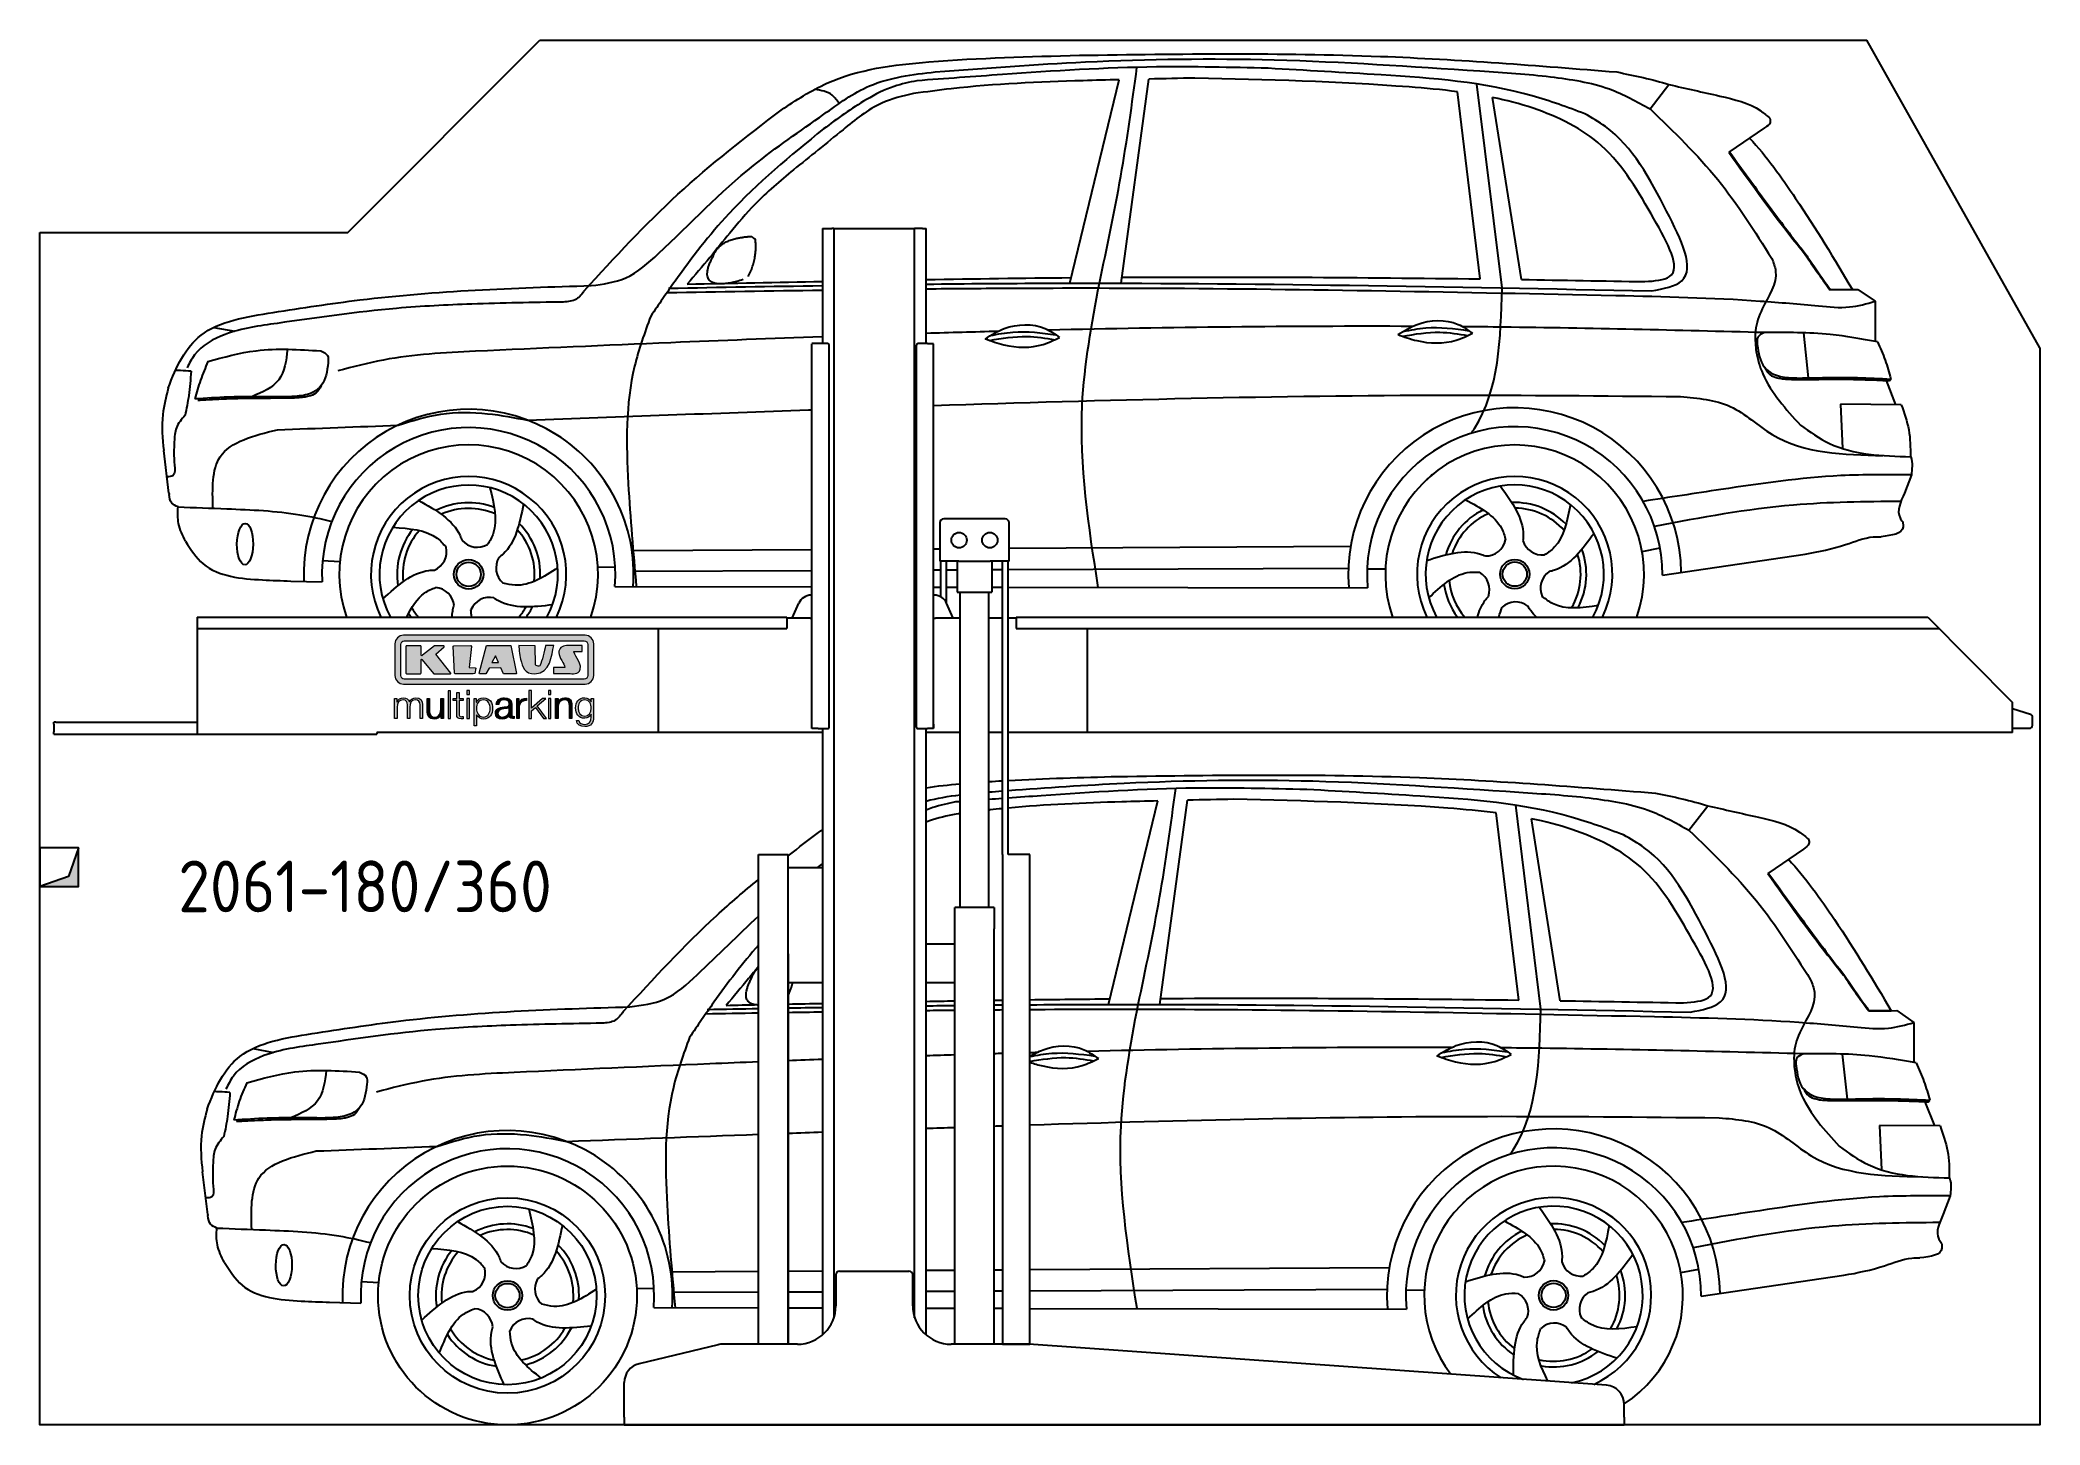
# Model space of a CAD drawing. Header units: millimetres. Extents: x 200 to 5400, y 0 to 3600.
import ezdxf

# ---------------------------------------------------------------- set-up
doc = ezdxf.new("R2010")
doc.units = ezdxf.units.MM
for name, color, linetype in [('breakthrough', 1, 'Continuous'), ('Car', 10, 'Continuous'), ('Logo', 7, 'Continuous')]:
    doc.layers.add(name, color=color, linetype=linetype)
doc.styles.get("Standard").update_dxf_attribs({"font": 'ISOCP.SHX'})

msp = doc.modelspace()

# ---------------------------------------------------------------- texts
msp.add_text('2061-180/360', height=134.4).set_placement((559.3, 1332.8))

# ---------------------------------------------------------------- blocks, each defined once
blk = doc.blocks.new('KLAUS')
at = {"layer": 'Logo'}
h = blk.add_hatch(color=8, dxfattribs=at)
h.dxf.hatch_style = 2
edge = h.paths.add_edge_path()
edge.add_spline(control_points=[(3.6, 29.09), (2.88, 29.09), (2.3, 28.51), (2.3, 27.8), (2.3, 27.8), (2.3, 16.11), (2.3, 16.11), (2.3, 15.39), (2.88, 14.81), (3.6, 14.81), (3.6, 14.81), (71.16, 14.81), (71.16, 14.81), (71.88, 14.81), (72.46, 15.39), (72.46, 16.11), (72.46, 16.11), (72.46, 27.8), (72.46, 27.8), (72.46, 28.51), (71.88, 29.09), (71.16, 29.09), (71.16, 29.09), (3.6, 29.09), (3.6, 29.09), (3.6, 29.09), (3.6, 29.09), (3.6, 29.09)], knot_values=[0, 0, 0, 0, 1, 1, 1, 2, 2, 2, 3, 3, 3, 4, 4, 4, 5, 5, 5, 6, 6, 6, 7, 7, 7, 8, 8, 8, 9, 9, 9, 9], degree=3, periodic=0)
edge = h.paths.add_edge_path()
edge.add_spline(control_points=[(3.35, 31.23), (3.35, 31.23), (71.47, 31.23), (71.47, 31.23), (73.26, 31.23), (74.71, 29.77), (74.71, 27.99), (74.71, 27.99), (74.71, 16.17), (74.71, 16.17), (74.71, 14.38), (73.26, 12.93), (71.47, 12.93), (71.47, 12.93), (3.35, 12.93), (3.35, 12.93), (1.56, 12.93), (0.11, 14.38), (0.11, 16.17), (0.11, 16.17), (0.11, 27.99), (0.11, 27.99), (0.11, 29.77), (1.56, 31.23), (3.35, 31.23), (3.35, 31.23), (3.35, 31.23), (3.35, 31.23)], knot_values=[0, 0, 0, 0, 1, 1, 1, 2, 2, 2, 3, 3, 3, 4, 4, 4, 5, 5, 5, 6, 6, 6, 7, 7, 7, 8, 8, 8, 9, 9, 9, 9], degree=3, periodic=0)
h = blk.add_hatch(color=8, dxfattribs=at)
h.dxf.hatch_style = 2
edge = h.paths.add_edge_path()
edge.add_spline(control_points=[(4.5, 27.33), (4.5, 27.33), (9.7, 27.33), (9.7, 27.33), (9.84, 27.33), (9.96, 27.22), (9.96, 27.08), (9.96, 27.08), (9.96, 23.69), (9.96, 23.69), (9.96, 23.69), (9.94, 23.64), (10.04, 23.59), (10.14, 23.53), (10.2, 23.57), (10.2, 23.57), (10.2, 23.57), (10.51, 23.75), (10.51, 23.75), (10.51, 23.75), (14.94, 27.33), (14.94, 27.33), (14.94, 27.33), (18.41, 27.33), (18.41, 27.33), (18.41, 27.33), (18.49, 27.33), (18.56, 27.2), (18.65, 27.04), (18.53, 26.91), (18.53, 26.91), (18.53, 26.91), (15.49, 24.11), (15.49, 24.11), (15.49, 24.11), (21.14, 17.06), (21.14, 17.06), (21.14, 17.06), (21.13, 16.91), (21.13, 16.91), (21.08, 16.84), (20.99, 16.82), (20.99, 16.82), (20.99, 16.82), (14.7, 16.82), (14.7, 16.82), (14.7, 16.82), (10.26, 22.17), (10.26, 22.17), (10.26, 22.17), (10.19, 22.24), (10.08, 22.21), (9.97, 22.18), (9.96, 22.11), (9.96, 22.11), (9.96, 22.11), (9.96, 17.08), (9.96, 17.08), (9.96, 16.94), (9.84, 16.82), (9.7, 16.82), (9.7, 16.82), (4.5, 16.82), (4.5, 16.82), (4.36, 16.82), (4.25, 16.94), (4.25, 17.08), (4.25, 17.08), (4.25, 27.08), (4.25, 27.08), (4.25, 27.22), (4.36, 27.33), (4.5, 27.33), (4.5, 27.33), (4.5, 27.33), (4.5, 27.33)], knot_values=[0, 0, 0, 0, 1, 1, 1, 2, 2, 2, 3, 3, 3, 4, 4, 4, 5, 5, 5, 6, 6, 6, 7, 7, 7, 8, 8, 8, 9, 9, 9, 10, 10, 10, 11, 11, 11, 12, 12, 12, 13, 13, 13, 14, 14, 14, 15, 15, 15, 16, 16, 16, 17, 17, 17, 18, 18, 18, 19, 19, 19, 20, 20, 20, 21, 21, 21, 22, 22, 22, 23, 23, 23, 24, 24, 24, 25, 25, 25, 25], degree=3, periodic=0)
h = blk.add_hatch(color=8, dxfattribs=at)
h.dxf.hatch_style = 2
h.paths.add_polyline_path([(22.42, 17.06), (21.97, 27.15), (22.24, 27.33), (28.55, 27.33), (28.86, 26.97), (28.01, 19.08), (30.26, 19.07), (30.44, 18.95), (30.08, 16.95), (29.49, 16.82), (22.6, 16.82)])
h = blk.add_hatch(color=8, dxfattribs=at)
h.paths.add_polyline_path([(36.52, 21.01), (38.93, 21.01), (37.87, 23.57)])
h.paths.add_polyline_path([(34.52, 27.33), (43.65, 27.33), (45.76, 16.94), (45.57, 16.82), (40.83, 16.82), (39.89, 18.95), (35.42, 18.95), (34.27, 16.82), (31.78, 16.82), (31.66, 17)])
h = blk.add_hatch(color=8, dxfattribs=at)
h.dxf.hatch_style = 2
edge = h.paths.add_edge_path()
edge.add_spline(control_points=[(52.69, 27.32), (52.69, 27.32), (52.88, 20.14), (52.88, 20.14), (53.01, 19.89), (53.2, 19.77), (53.43, 19.71), (53.91, 19.59), (54.43, 19.57), (54.64, 20.03), (55.23, 21.34), (56.27, 25.45), (56.6, 27.33), (56.6, 27.33), (59.77, 27.33), (59.77, 27.33), (58.77, 23.9), (58.56, 16.82), (52.63, 16.76), (48.72, 16.72), (48.01, 19.35), (47.27, 22.24), (46.89, 23.68), (46.54, 27.33), (46.54, 27.33), (46.54, 27.33), (52.69, 27.32), (52.69, 27.32), (52.69, 27.32), (52.69, 27.32), (52.69, 27.32)], knot_values=[0, 0, 0, 0, 1, 1, 1, 2, 2, 2, 3, 3, 3, 4, 4, 4, 5, 5, 5, 6, 6, 6, 7, 7, 7, 8, 8, 8, 9, 9, 9, 10, 10, 10, 10], degree=3, periodic=0)
h = blk.add_hatch(color=8, dxfattribs=at)
h.dxf.hatch_style = 2
edge = h.paths.add_edge_path()
edge.add_spline(control_points=[(64.46, 27.33), (64.46, 27.33), (70.31, 27.33), (70.31, 27.33), (70.31, 26.52), (70.31, 26.02), (70.31, 25.12), (70.31, 25.12), (67.3, 25.12), (67.3, 25.12), (67.24, 25.04), (67.25, 25.11), (67.25, 24.91), (67.25, 24.88), (69.73, 20.38), (69.73, 19.57), (69.73, 16.4), (67.22, 16.81), (65.9, 16.82), (65.9, 16.82), (59.59, 16.82), (59.59, 16.82), (59.59, 17.76), (59.59, 18.23), (59.59, 19.14), (59.59, 19.14), (63.75, 19.14), (63.75, 19.14), (63.82, 19.22), (63.81, 19.11), (63.81, 19.31), (63.81, 20.32), (61.58, 23.06), (61.58, 24.63), (61.58, 26.33), (62.83, 27.34), (64.46, 27.33), (64.46, 27.33), (64.46, 27.33), (64.46, 27.33)], knot_values=[0, 0, 0, 0, 1, 1, 1, 2, 2, 2, 3, 3, 3, 4, 4, 4, 5, 5, 5, 6, 6, 6, 7, 7, 7, 8, 8, 8, 9, 9, 9, 10, 10, 10, 11, 11, 11, 12, 12, 12, 13, 13, 13, 13], degree=3, periodic=0)
h = blk.add_hatch(color=30, dxfattribs=at)
h.dxf.hatch_style = 2
edge = h.paths.add_edge_path()
edge.add_spline(control_points=[(0, 0), (0, 0), (0.92, 0), (0.92, 0), (0.92, 0), (0.92, 4.22), (0.92, 4.22), (0.94, 5.8), (1.58, 7), (3.18, 7), (4.35, 7), (4.77, 6.15), (4.76, 5.12), (4.76, 5.12), (4.76, 0), (4.76, 0), (4.76, 0), (5.68, 0), (5.68, 0), (5.68, 0), (5.68, 4.27), (5.68, 4.27), (5.68, 5.68), (6.14, 7), (7.73, 7), (9.05, 7), (9.52, 6.32), (9.52, 5.08), (9.52, 5.08), (9.52, 0), (9.52, 0), (9.52, 0), (10.44, 0), (10.44, 0), (10.44, 0), (10.44, 5.12), (10.44, 5.12), (10.44, 6.91), (9.59, 7.77), (7.94, 7.77), (6.94, 7.77), (5.99, 7.29), (5.54, 6.3), (5.26, 7.29), (4.36, 7.77), (3.37, 7.77), (2.17, 7.77), (1.38, 7.19), (0.89, 6.28), (0.89, 6.28), (0.85, 6.28), (0.85, 6.28), (0.85, 6.28), (0.85, 7.55), (0.85, 7.55), (0.85, 7.55), (0, 7.55), (0, 7.55), (0, 7.55), (0, 0), (0, 0), (0, 0), (0, 0), (0, 0)], knot_values=[0, 0, 0, 0, 1, 1, 1, 2, 2, 2, 3, 3, 3, 4, 4, 4, 5, 5, 5, 6, 6, 6, 7, 7, 7, 8, 8, 8, 9, 9, 9, 10, 10, 10, 11, 11, 11, 12, 12, 12, 13, 13, 13, 14, 14, 14, 15, 15, 15, 16, 16, 16, 17, 17, 17, 18, 18, 18, 19, 19, 19, 20, 20, 20, 21, 21, 21, 21], degree=3, periodic=0)
h = blk.add_hatch(color=30, dxfattribs=at)
h.dxf.hatch_style = 2
edge = h.paths.add_edge_path()
edge.add_spline(control_points=[(18.31, 7.55), (18.31, 7.55), (17.39, 7.55), (17.39, 7.55), (17.39, 7.55), (17.39, 3.59), (17.39, 3.59), (17.39, 2.05), (16.7, 0.56), (15.12, 0.56), (13.66, 0.56), (13.15, 1.27), (13.1, 2.64), (13.1, 2.64), (13.1, 7.55), (13.1, 7.55), (13.1, 7.55), (12.18, 7.55), (12.18, 7.55), (12.18, 7.55), (12.18, 2.65), (12.18, 2.65), (12.18, 0.89), (12.93, -0.22), (14.83, -0.22), (15.96, -0.22), (16.95, 0.35), (17.44, 1.36), (17.44, 1.36), (17.47, 1.36), (17.47, 1.36), (17.47, 1.36), (17.47, 0), (17.47, 0), (17.47, 0), (18.31, 0), (18.31, 0), (18.31, 0), (18.31, 7.55), (18.31, 7.55), (18.31, 7.55), (18.31, 7.55), (18.31, 7.55)], knot_values=[0, 0, 0, 0, 1, 1, 1, 2, 2, 2, 3, 3, 3, 4, 4, 4, 5, 5, 5, 6, 6, 6, 7, 7, 7, 8, 8, 8, 9, 9, 9, 10, 10, 10, 11, 11, 11, 12, 12, 12, 13, 13, 13, 14, 14, 14, 14], degree=3, periodic=0)
h = blk.add_hatch(color=30, dxfattribs=at)
h.dxf.hatch_style = 2
h.paths.add_polyline_path([(20.07, 0), (20.99, 0), (20.99, 10.45), (20.07, 10.45)])
h = blk.add_hatch(color=30, dxfattribs=at)
h.dxf.hatch_style = 2
edge = h.paths.add_edge_path()
edge.add_spline(control_points=[(24.22, 9.82), (24.22, 9.82), (23.3, 9.82), (23.3, 9.82), (23.3, 9.82), (23.3, 7.55), (23.3, 7.55), (23.3, 7.55), (21.98, 7.55), (21.98, 7.55), (21.98, 7.55), (21.98, 6.78), (21.98, 6.78), (21.98, 6.78), (23.3, 6.78), (23.3, 6.78), (23.3, 6.78), (23.3, 1.61), (23.3, 1.61), (23.28, 0.32), (23.71, -0.09), (24.94, -0.09), (25.22, -0.09), (25.48, -0.06), (25.76, -0.06), (25.76, -0.06), (25.76, 0.73), (25.76, 0.73), (25.5, 0.7), (25.23, 0.69), (24.97, 0.69), (24.31, 0.73), (24.22, 1.08), (24.22, 1.68), (24.22, 1.68), (24.22, 6.78), (24.22, 6.78), (24.22, 6.78), (25.76, 6.78), (25.76, 6.78), (25.76, 6.78), (25.76, 7.55), (25.76, 7.55), (25.76, 7.55), (24.22, 7.55), (24.22, 7.55), (24.22, 7.55), (24.22, 9.82), (24.22, 9.82), (24.22, 9.82), (24.22, 9.82), (24.22, 9.82)], knot_values=[0, 0, 0, 0, 1, 1, 1, 2, 2, 2, 3, 3, 3, 4, 4, 4, 5, 5, 5, 6, 6, 6, 7, 7, 7, 8, 8, 8, 9, 9, 9, 10, 10, 10, 11, 11, 11, 12, 12, 12, 13, 13, 13, 14, 14, 14, 15, 15, 15, 16, 16, 16, 17, 17, 17, 17], degree=3, periodic=0)
h = blk.add_hatch(color=30, dxfattribs=at)
h.paths.add_polyline_path([(27.1, 0), (28.03, 0), (28.03, 7.55), (27.1, 7.55)])
h.paths.add_polyline_path([(27.1, 8.98), (28.03, 8.98), (28.03, 10.45), (27.1, 10.45)])
h = blk.add_hatch(color=30, dxfattribs=at)
edge = h.paths.add_edge_path()
edge.add_spline(control_points=[(35.84, 3.78), (35.84, 2.21), (35.12, 0.56), (33.37, 0.56), (31.4, 0.56), (30.72, 2.21), (30.72, 3.78), (30.72, 5.49), (31.33, 7), (33.37, 7), (35.12, 7), (35.84, 5.34), (35.84, 3.78), (35.84, 3.78), (35.84, 3.78), (35.84, 3.78)], knot_values=[0, 0, 0, 0, 1, 1, 1, 2, 2, 2, 3, 3, 3, 4, 4, 4, 5, 5, 5, 5], degree=3, periodic=0)
edge = h.paths.add_edge_path()
edge.add_spline(control_points=[(29.79, -2.8), (29.79, -2.8), (30.72, -2.8), (30.72, -2.8), (30.72, -2.8), (30.72, 1.43), (30.72, 1.43), (30.72, 1.43), (30.74, 1.43), (30.74, 1.43), (31.14, 0.35), (32.24, -0.22), (33.37, -0.22), (35.66, -0.22), (36.76, 1.64), (36.76, 3.78), (36.76, 5.91), (35.66, 7.77), (33.37, 7.77), (32.15, 7.77), (31.1, 7.14), (30.67, 6.12), (30.67, 6.12), (30.64, 6.12), (30.64, 6.12), (30.64, 6.12), (30.64, 7.55), (30.64, 7.55), (30.64, 7.55), (29.79, 7.55), (29.79, 7.55), (29.79, 7.55), (29.79, -2.8), (29.79, -2.8), (29.79, -2.8), (29.79, -2.8), (29.79, -2.8)], knot_values=[0, 0, 0, 0, 1, 1, 1, 2, 2, 2, 3, 3, 3, 4, 4, 4, 5, 5, 5, 6, 6, 6, 7, 7, 7, 8, 8, 8, 9, 9, 9, 10, 10, 10, 11, 11, 11, 12, 12, 12, 12], degree=3, periodic=0)
h = blk.add_hatch(color=30, dxfattribs=at)
edge = h.paths.add_edge_path()
edge.add_spline(control_points=[(43.03, 2.93), (43.04, 1.45), (41.8, 0.56), (40.39, 0.56), (39.53, 0.56), (38.71, 1.13), (38.71, 2.05), (38.71, 3.53), (40.66, 3.51), (42.22, 3.79), (42.47, 3.84), (42.88, 3.91), (43, 4.13), (43, 4.13), (43.03, 4.13), (43.03, 4.13), (43.03, 4.13), (43.03, 2.93), (43.03, 2.93), (43.03, 2.93), (43.03, 2.93), (43.03, 2.93)], knot_values=[0, 0, 0, 0, 1, 1, 1, 2, 2, 2, 3, 3, 3, 4, 4, 4, 5, 5, 5, 6, 6, 6, 7, 7, 7, 7], degree=3, periodic=0)
edge = h.paths.add_edge_path()
edge.add_spline(control_points=[(39.03, 5.24), (39.06, 6.47), (39.91, 7), (41.05, 7), (42.14, 7), (43.03, 6.69), (43.03, 5.45), (43.03, 4.61), (42.6, 4.51), (41.84, 4.42), (39.85, 4.19), (37.79, 4.11), (37.79, 1.99), (37.79, 0.47), (38.93, -0.22), (40.32, -0.22), (41.77, -0.22), (42.43, 0.34), (43.07, 1.32), (43.07, 1.32), (43.1, 1.32), (43.1, 1.32), (43.1, 0.53), (43.25, 0), (44.19, 0), (44.43, 0), (44.58, 0.01), (44.79, 0.06), (44.79, 0.06), (44.79, 0.83), (44.79, 0.83), (44.71, 0.81), (44.6, 0.78), (44.49, 0.78), (44.13, 0.78), (43.95, 0.98), (43.95, 1.33), (43.95, 1.33), (43.95, 5.34), (43.95, 5.34), (43.95, 7.36), (42.5, 7.77), (41.17, 7.77), (39.44, 7.77), (38.2, 7.01), (38.11, 5.24), (38.11, 5.24), (39.03, 5.24), (39.03, 5.24), (39.03, 5.24), (39.03, 5.24), (39.03, 5.24)], knot_values=[0, 0, 0, 0, 1, 1, 1, 2, 2, 2, 3, 3, 3, 4, 4, 4, 5, 5, 5, 6, 6, 6, 7, 7, 7, 8, 8, 8, 9, 9, 9, 10, 10, 10, 11, 11, 11, 12, 12, 12, 13, 13, 13, 14, 14, 14, 15, 15, 15, 16, 16, 16, 17, 17, 17, 17], degree=3, periodic=0)
h = blk.add_hatch(color=30, dxfattribs=at)
h.dxf.hatch_style = 2
edge = h.paths.add_edge_path()
edge.add_spline(control_points=[(45.79, 0), (45.79, 0), (46.71, 0), (46.71, 0), (46.71, 0), (46.71, 4.03), (46.71, 4.03), (46.71, 5.59), (47.85, 6.82), (49.52, 6.73), (49.52, 6.73), (49.52, 7.66), (49.52, 7.66), (48.16, 7.72), (47.14, 7), (46.67, 5.78), (46.67, 5.78), (46.64, 5.78), (46.64, 5.78), (46.64, 5.78), (46.64, 7.55), (46.64, 7.55), (46.64, 7.55), (45.79, 7.55), (45.79, 7.55), (45.79, 7.55), (45.79, 0), (45.79, 0), (45.79, 0), (45.79, 0), (45.79, 0)], knot_values=[0, 0, 0, 0, 1, 1, 1, 2, 2, 2, 3, 3, 3, 4, 4, 4, 5, 5, 5, 6, 6, 6, 7, 7, 7, 8, 8, 8, 9, 9, 9, 10, 10, 10, 10], degree=3, periodic=0)
h = blk.add_hatch(color=30, dxfattribs=at)
h.dxf.hatch_style = 2
h.paths.add_polyline_path([(50.4, 0), (51.32, 0), (51.32, 2.87), (52.82, 4.11), (55.8, 0), (56.96, 0), (53.52, 4.76), (56.74, 7.55), (55.51, 7.55), (51.32, 3.89), (51.32, 10.45), (50.4, 10.45)])
h = blk.add_hatch(color=30, dxfattribs=at)
h.paths.add_polyline_path([(57.74, 0), (58.66, 0), (58.66, 7.55), (57.74, 7.55)])
h.paths.add_polyline_path([(57.74, 8.98), (58.66, 8.98), (58.66, 10.45), (57.74, 10.45)])
h = blk.add_hatch(color=30, dxfattribs=at)
h.dxf.hatch_style = 2
edge = h.paths.add_edge_path()
edge.add_spline(control_points=[(60.41, 0), (60.41, 0), (61.33, 0), (61.33, 0), (61.33, 0), (61.33, 4.41), (61.33, 4.41), (61.36, 5.89), (62.24, 7), (63.7, 7), (65.2, 7), (65.62, 6.02), (65.62, 4.71), (65.62, 4.71), (65.62, 0), (65.62, 0), (65.62, 0), (66.54, 0), (66.54, 0), (66.54, 0), (66.54, 4.86), (66.54, 4.86), (66.54, 6.66), (65.9, 7.77), (63.78, 7.77), (62.71, 7.77), (61.7, 7.16), (61.36, 6.25), (61.36, 6.25), (61.33, 6.25), (61.33, 6.25), (61.33, 6.25), (61.33, 7.55), (61.33, 7.55), (61.33, 7.55), (60.41, 7.55), (60.41, 7.55), (60.41, 7.55), (60.41, 0), (60.41, 0), (60.41, 0), (60.41, 0), (60.41, 0)], knot_values=[0, 0, 0, 0, 1, 1, 1, 2, 2, 2, 3, 3, 3, 4, 4, 4, 5, 5, 5, 6, 6, 6, 7, 7, 7, 8, 8, 8, 9, 9, 9, 10, 10, 10, 11, 11, 11, 12, 12, 12, 13, 13, 13, 14, 14, 14, 14], degree=3, periodic=0)
h = blk.add_hatch(color=30, dxfattribs=at)
edge = h.paths.add_edge_path()
edge.add_spline(control_points=[(71.32, 0.86), (69.62, 0.86), (68.83, 2.34), (68.83, 3.86), (68.83, 5.43), (69.56, 7), (71.32, 7), (73.06, 7), (73.75, 5.34), (73.75, 3.86), (73.75, 2.33), (72.91, 0.86), (71.32, 0.86), (71.32, 0.86), (71.32, 0.86), (71.32, 0.86)], knot_values=[0, 0, 0, 0, 1, 1, 1, 2, 2, 2, 3, 3, 3, 4, 4, 4, 5, 5, 5, 5], degree=3, periodic=0)
edge = h.paths.add_edge_path()
edge.add_spline(control_points=[(74.67, 7.55), (74.67, 7.55), (73.75, 7.55), (73.75, 7.55), (73.75, 7.55), (73.75, 6.25), (73.75, 6.25), (73.75, 6.25), (73.72, 6.25), (73.72, 6.25), (73.35, 7.09), (72.41, 7.77), (71.32, 7.77), (69.13, 7.77), (67.9, 6.05), (67.9, 3.97), (67.9, 1.82), (68.9, 0.09), (71.32, 0.09), (72.4, 0.09), (73.29, 0.72), (73.72, 1.64), (73.72, 1.64), (73.75, 1.64), (73.75, 1.64), (73.75, 1.64), (73.75, 0.61), (73.75, 0.61), (73.75, -1.23), (73.01, -2.24), (71.32, -2.24), (70.29, -2.24), (69.31, -1.85), (69.1, -0.73), (69.1, -0.73), (68.18, -0.73), (68.18, -0.73), (68.31, -2.34), (69.81, -3.02), (71.32, -3.02), (73.79, -3.02), (74.65, -1.64), (74.67, 0.61), (74.67, 0.61), (74.67, 7.55), (74.67, 7.55), (74.67, 7.55), (74.67, 7.55), (74.67, 7.55)], knot_values=[0, 0, 0, 0, 1, 1, 1, 2, 2, 2, 3, 3, 3, 4, 4, 4, 5, 5, 5, 6, 6, 6, 7, 7, 7, 8, 8, 8, 9, 9, 9, 10, 10, 10, 11, 11, 11, 12, 12, 12, 13, 13, 13, 14, 14, 14, 15, 15, 15, 16, 16, 16, 16], degree=3, periodic=0)
at = {"layer": 'Logo', "lineweight": 0}
for points in [[(22.42, 17.06), (21.97, 27.15), (22.24, 27.33), (28.55, 27.33), (28.86, 26.97), (28.01, 19.08), (30.26, 19.07), (30.44, 18.95), (30.08, 16.95), (29.49, 16.82), (22.6, 16.82), (22.42, 17.06), (22.42, 17.06)], [(34.52, 27.33), (43.65, 27.33), (45.76, 16.94), (45.57, 16.82), (40.83, 16.82), (39.89, 18.95), (35.42, 18.95), (34.27, 16.82), (31.78, 16.82), (31.66, 17), (34.52, 27.33), (34.52, 27.33)], [(36.52, 21.01), (38.93, 21.01), (37.87, 23.57), (36.52, 21.01), (36.52, 21.01)], [(20.07, 0), (20.99, 0), (20.99, 10.45), (20.07, 10.45), (20.07, 0), (20.07, 0)], [(27.1, 8.98), (28.03, 8.98), (28.03, 10.45), (27.1, 10.45), (27.1, 8.98), (27.1, 8.98)], [(27.1, 0), (28.03, 0), (28.03, 7.55), (27.1, 7.55), (27.1, 0), (27.1, 0)], [(50.4, 0), (51.32, 0), (51.32, 2.87), (52.82, 4.11), (55.8, 0), (56.96, 0), (53.52, 4.76), (56.74, 7.55), (55.51, 7.55), (51.32, 3.89), (51.32, 10.45), (50.4, 10.45), (50.4, 0), (50.4, 0)], [(57.74, 8.98), (58.66, 8.98), (58.66, 10.45), (57.74, 10.45), (57.74, 8.98), (57.74, 8.98)], [(57.74, 0), (58.66, 0), (58.66, 7.55), (57.74, 7.55), (57.74, 0), (57.74, 0)]]:
    blk.add_lwpolyline(points, dxfattribs=at)
for points, knots in [([(3.35, 31.23), (3.35, 31.23), (71.47, 31.23), (71.47, 31.23), (73.26, 31.23), (74.71, 29.77), (74.71, 27.99), (74.71, 27.99), (74.71, 16.17), (74.71, 16.17), (74.71, 14.38), (73.26, 12.93), (71.47, 12.93), (71.47, 12.93), (3.35, 12.93), (3.35, 12.93), (1.56, 12.93), (0.11, 14.38), (0.11, 16.17), (0.11, 16.17), (0.11, 27.99), (0.11, 27.99), (0.11, 29.77), (1.56, 31.23), (3.35, 31.23), (3.35, 31.23), (3.35, 31.23), (3.35, 31.23)], [0, 0, 0, 0, 1, 1, 1, 2, 2, 2, 3, 3, 3, 4, 4, 4, 5, 5, 5, 6, 6, 6, 7, 7, 7, 8, 8, 8, 9, 9, 9, 9]), ([(3.6, 29.09), (2.88, 29.09), (2.3, 28.51), (2.3, 27.8), (2.3, 27.8), (2.3, 16.11), (2.3, 16.11), (2.3, 15.39), (2.88, 14.81), (3.6, 14.81), (3.6, 14.81), (71.16, 14.81), (71.16, 14.81), (71.88, 14.81), (72.46, 15.39), (72.46, 16.11), (72.46, 16.11), (72.46, 27.8), (72.46, 27.8), (72.46, 28.51), (71.88, 29.09), (71.16, 29.09), (71.16, 29.09), (3.6, 29.09), (3.6, 29.09), (3.6, 29.09), (3.6, 29.09), (3.6, 29.09)], [0, 0, 0, 0, 1, 1, 1, 2, 2, 2, 3, 3, 3, 4, 4, 4, 5, 5, 5, 6, 6, 6, 7, 7, 7, 8, 8, 8, 9, 9, 9, 9]), ([(4.5, 27.33), (4.5, 27.33), (9.7, 27.33), (9.7, 27.33), (9.84, 27.33), (9.96, 27.22), (9.96, 27.08), (9.96, 27.08), (9.96, 23.69), (9.96, 23.69), (9.96, 23.69), (9.94, 23.64), (10.04, 23.59), (10.14, 23.53), (10.2, 23.57), (10.2, 23.57), (10.2, 23.57), (10.51, 23.75), (10.51, 23.75), (10.51, 23.75), (14.94, 27.33), (14.94, 27.33), (14.94, 27.33), (18.41, 27.33), (18.41, 27.33), (18.41, 27.33), (18.49, 27.33), (18.56, 27.2), (18.65, 27.04), (18.53, 26.91), (18.53, 26.91), (18.53, 26.91), (15.49, 24.11), (15.49, 24.11), (15.49, 24.11), (21.14, 17.06), (21.14, 17.06), (21.14, 17.06), (21.13, 16.91), (21.13, 16.91), (21.08, 16.84), (20.99, 16.82), (20.99, 16.82), (20.99, 16.82), (14.7, 16.82), (14.7, 16.82), (14.7, 16.82), (10.26, 22.17), (10.26, 22.17), (10.26, 22.17), (10.19, 22.24), (10.08, 22.21), (9.97, 22.18), (9.96, 22.11), (9.96, 22.11), (9.96, 22.11), (9.96, 17.08), (9.96, 17.08), (9.96, 16.94), (9.84, 16.82), (9.7, 16.82), (9.7, 16.82), (4.5, 16.82), (4.5, 16.82), (4.36, 16.82), (4.25, 16.94), (4.25, 17.08), (4.25, 17.08), (4.25, 27.08), (4.25, 27.08), (4.25, 27.22), (4.36, 27.33), (4.5, 27.33), (4.5, 27.33), (4.5, 27.33), (4.5, 27.33)], [0, 0, 0, 0, 1, 1, 1, 2, 2, 2, 3, 3, 3, 4, 4, 4, 5, 5, 5, 6, 6, 6, 7, 7, 7, 8, 8, 8, 9, 9, 9, 10, 10, 10, 11, 11, 11, 12, 12, 12, 13, 13, 13, 14, 14, 14, 15, 15, 15, 16, 16, 16, 17, 17, 17, 18, 18, 18, 19, 19, 19, 20, 20, 20, 21, 21, 21, 22, 22, 22, 23, 23, 23, 24, 24, 24, 25, 25, 25, 25]), ([(52.69, 27.32), (52.69, 27.32), (52.88, 20.14), (52.88, 20.14), (53.01, 19.89), (53.2, 19.77), (53.43, 19.71), (53.91, 19.59), (54.43, 19.57), (54.64, 20.03), (55.23, 21.34), (56.27, 25.45), (56.6, 27.33), (56.6, 27.33), (59.77, 27.33), (59.77, 27.33), (58.77, 23.9), (58.56, 16.82), (52.63, 16.76), (48.72, 16.72), (48.01, 19.35), (47.27, 22.24), (46.89, 23.68), (46.54, 27.33), (46.54, 27.33), (46.54, 27.33), (52.69, 27.32), (52.69, 27.32), (52.69, 27.32), (52.69, 27.32), (52.69, 27.32)], [0, 0, 0, 0, 1, 1, 1, 2, 2, 2, 3, 3, 3, 4, 4, 4, 5, 5, 5, 6, 6, 6, 7, 7, 7, 8, 8, 8, 9, 9, 9, 10, 10, 10, 10]), ([(64.46, 27.33), (64.46, 27.33), (70.31, 27.33), (70.31, 27.33), (70.31, 26.52), (70.31, 26.02), (70.31, 25.12), (70.31, 25.12), (67.3, 25.12), (67.3, 25.12), (67.24, 25.04), (67.25, 25.11), (67.25, 24.91), (67.25, 24.88), (69.73, 20.38), (69.73, 19.57), (69.73, 16.4), (67.22, 16.81), (65.9, 16.82), (65.9, 16.82), (59.59, 16.82), (59.59, 16.82), (59.59, 17.76), (59.59, 18.23), (59.59, 19.14), (59.59, 19.14), (63.75, 19.14), (63.75, 19.14), (63.82, 19.22), (63.81, 19.11), (63.81, 19.31), (63.81, 20.32), (61.58, 23.06), (61.58, 24.63), (61.58, 26.33), (62.83, 27.34), (64.46, 27.33), (64.46, 27.33), (64.46, 27.33), (64.46, 27.33)], [0, 0, 0, 0, 1, 1, 1, 2, 2, 2, 3, 3, 3, 4, 4, 4, 5, 5, 5, 6, 6, 6, 7, 7, 7, 8, 8, 8, 9, 9, 9, 10, 10, 10, 11, 11, 11, 12, 12, 12, 13, 13, 13, 13]), ([(0, 0), (0, 0), (0.92, 0), (0.92, 0), (0.92, 0), (0.92, 4.22), (0.92, 4.22), (0.94, 5.8), (1.58, 7), (3.18, 7), (4.35, 7), (4.77, 6.15), (4.76, 5.12), (4.76, 5.12), (4.76, 0), (4.76, 0), (4.76, 0), (5.68, 0), (5.68, 0), (5.68, 0), (5.68, 4.27), (5.68, 4.27), (5.68, 5.68), (6.14, 7), (7.73, 7), (9.05, 7), (9.52, 6.32), (9.52, 5.08), (9.52, 5.08), (9.52, 0), (9.52, 0), (9.52, 0), (10.44, 0), (10.44, 0), (10.44, 0), (10.44, 5.12), (10.44, 5.12), (10.44, 6.91), (9.59, 7.77), (7.94, 7.77), (6.94, 7.77), (5.99, 7.29), (5.54, 6.3), (5.26, 7.29), (4.36, 7.77), (3.37, 7.77), (2.17, 7.77), (1.38, 7.19), (0.89, 6.28), (0.89, 6.28), (0.85, 6.28), (0.85, 6.28), (0.85, 6.28), (0.85, 7.55), (0.85, 7.55), (0.85, 7.55), (0, 7.55), (0, 7.55), (0, 7.55), (0, 0), (0, 0), (0, 0), (0, 0), (0, 0)], [0, 0, 0, 0, 1, 1, 1, 2, 2, 2, 3, 3, 3, 4, 4, 4, 5, 5, 5, 6, 6, 6, 7, 7, 7, 8, 8, 8, 9, 9, 9, 10, 10, 10, 11, 11, 11, 12, 12, 12, 13, 13, 13, 14, 14, 14, 15, 15, 15, 16, 16, 16, 17, 17, 17, 18, 18, 18, 19, 19, 19, 20, 20, 20, 21, 21, 21, 21]), ([(18.31, 7.55), (18.31, 7.55), (17.39, 7.55), (17.39, 7.55), (17.39, 7.55), (17.39, 3.59), (17.39, 3.59), (17.39, 2.05), (16.7, 0.56), (15.12, 0.56), (13.66, 0.56), (13.15, 1.27), (13.1, 2.64), (13.1, 2.64), (13.1, 7.55), (13.1, 7.55), (13.1, 7.55), (12.18, 7.55), (12.18, 7.55), (12.18, 7.55), (12.18, 2.65), (12.18, 2.65), (12.18, 0.89), (12.93, -0.22), (14.83, -0.22), (15.96, -0.22), (16.95, 0.35), (17.44, 1.36), (17.44, 1.36), (17.47, 1.36), (17.47, 1.36), (17.47, 1.36), (17.47, 0), (17.47, 0), (17.47, 0), (18.31, 0), (18.31, 0), (18.31, 0), (18.31, 7.55), (18.31, 7.55), (18.31, 7.55), (18.31, 7.55), (18.31, 7.55)], [0, 0, 0, 0, 1, 1, 1, 2, 2, 2, 3, 3, 3, 4, 4, 4, 5, 5, 5, 6, 6, 6, 7, 7, 7, 8, 8, 8, 9, 9, 9, 10, 10, 10, 11, 11, 11, 12, 12, 12, 13, 13, 13, 14, 14, 14, 14]), ([(24.22, 9.82), (24.22, 9.82), (23.3, 9.82), (23.3, 9.82), (23.3, 9.82), (23.3, 7.55), (23.3, 7.55), (23.3, 7.55), (21.98, 7.55), (21.98, 7.55), (21.98, 7.55), (21.98, 6.78), (21.98, 6.78), (21.98, 6.78), (23.3, 6.78), (23.3, 6.78), (23.3, 6.78), (23.3, 1.61), (23.3, 1.61), (23.28, 0.32), (23.71, -0.09), (24.94, -0.09), (25.22, -0.09), (25.48, -0.06), (25.76, -0.06), (25.76, -0.06), (25.76, 0.73), (25.76, 0.73), (25.5, 0.7), (25.23, 0.69), (24.97, 0.69), (24.31, 0.73), (24.22, 1.08), (24.22, 1.68), (24.22, 1.68), (24.22, 6.78), (24.22, 6.78), (24.22, 6.78), (25.76, 6.78), (25.76, 6.78), (25.76, 6.78), (25.76, 7.55), (25.76, 7.55), (25.76, 7.55), (24.22, 7.55), (24.22, 7.55), (24.22, 7.55), (24.22, 9.82), (24.22, 9.82), (24.22, 9.82), (24.22, 9.82), (24.22, 9.82)], [0, 0, 0, 0, 1, 1, 1, 2, 2, 2, 3, 3, 3, 4, 4, 4, 5, 5, 5, 6, 6, 6, 7, 7, 7, 8, 8, 8, 9, 9, 9, 10, 10, 10, 11, 11, 11, 12, 12, 12, 13, 13, 13, 14, 14, 14, 15, 15, 15, 16, 16, 16, 17, 17, 17, 17]), ([(29.79, -2.8), (29.79, -2.8), (30.72, -2.8), (30.72, -2.8), (30.72, -2.8), (30.72, 1.43), (30.72, 1.43), (30.72, 1.43), (30.74, 1.43), (30.74, 1.43), (31.14, 0.35), (32.24, -0.22), (33.37, -0.22), (35.66, -0.22), (36.76, 1.64), (36.76, 3.78), (36.76, 5.91), (35.66, 7.77), (33.37, 7.77), (32.15, 7.77), (31.1, 7.14), (30.67, 6.12), (30.67, 6.12), (30.64, 6.12), (30.64, 6.12), (30.64, 6.12), (30.64, 7.55), (30.64, 7.55), (30.64, 7.55), (29.79, 7.55), (29.79, 7.55), (29.79, 7.55), (29.79, -2.8), (29.79, -2.8), (29.79, -2.8), (29.79, -2.8), (29.79, -2.8)], [0, 0, 0, 0, 1, 1, 1, 2, 2, 2, 3, 3, 3, 4, 4, 4, 5, 5, 5, 6, 6, 6, 7, 7, 7, 8, 8, 8, 9, 9, 9, 10, 10, 10, 11, 11, 11, 12, 12, 12, 12]), ([(39.03, 5.24), (39.06, 6.47), (39.91, 7), (41.05, 7), (42.14, 7), (43.03, 6.69), (43.03, 5.45), (43.03, 4.61), (42.6, 4.51), (41.84, 4.42), (39.85, 4.19), (37.79, 4.11), (37.79, 1.99), (37.79, 0.47), (38.93, -0.22), (40.32, -0.22), (41.77, -0.22), (42.43, 0.34), (43.07, 1.32), (43.07, 1.32), (43.1, 1.32), (43.1, 1.32), (43.1, 0.53), (43.25, 0), (44.19, 0), (44.43, 0), (44.58, 0.01), (44.79, 0.06), (44.79, 0.06), (44.79, 0.83), (44.79, 0.83), (44.71, 0.81), (44.6, 0.78), (44.49, 0.78), (44.13, 0.78), (43.95, 0.98), (43.95, 1.33), (43.95, 1.33), (43.95, 5.34), (43.95, 5.34), (43.95, 7.36), (42.5, 7.77), (41.17, 7.77), (39.44, 7.77), (38.2, 7.01), (38.11, 5.24), (38.11, 5.24), (39.03, 5.24), (39.03, 5.24), (39.03, 5.24), (39.03, 5.24), (39.03, 5.24)], [0, 0, 0, 0, 1, 1, 1, 2, 2, 2, 3, 3, 3, 4, 4, 4, 5, 5, 5, 6, 6, 6, 7, 7, 7, 8, 8, 8, 9, 9, 9, 10, 10, 10, 11, 11, 11, 12, 12, 12, 13, 13, 13, 14, 14, 14, 15, 15, 15, 16, 16, 16, 17, 17, 17, 17]), ([(45.79, 0), (45.79, 0), (46.71, 0), (46.71, 0), (46.71, 0), (46.71, 4.03), (46.71, 4.03), (46.71, 5.59), (47.85, 6.82), (49.52, 6.73), (49.52, 6.73), (49.52, 7.66), (49.52, 7.66), (48.16, 7.72), (47.14, 7), (46.67, 5.78), (46.67, 5.78), (46.64, 5.78), (46.64, 5.78), (46.64, 5.78), (46.64, 7.55), (46.64, 7.55), (46.64, 7.55), (45.79, 7.55), (45.79, 7.55), (45.79, 7.55), (45.79, 0), (45.79, 0), (45.79, 0), (45.79, 0), (45.79, 0)], [0, 0, 0, 0, 1, 1, 1, 2, 2, 2, 3, 3, 3, 4, 4, 4, 5, 5, 5, 6, 6, 6, 7, 7, 7, 8, 8, 8, 9, 9, 9, 10, 10, 10, 10]), ([(60.41, 0), (60.41, 0), (61.33, 0), (61.33, 0), (61.33, 0), (61.33, 4.41), (61.33, 4.41), (61.36, 5.89), (62.24, 7), (63.7, 7), (65.2, 7), (65.62, 6.02), (65.62, 4.71), (65.62, 4.71), (65.62, 0), (65.62, 0), (65.62, 0), (66.54, 0), (66.54, 0), (66.54, 0), (66.54, 4.86), (66.54, 4.86), (66.54, 6.66), (65.9, 7.77), (63.78, 7.77), (62.71, 7.77), (61.7, 7.16), (61.36, 6.25), (61.36, 6.25), (61.33, 6.25), (61.33, 6.25), (61.33, 6.25), (61.33, 7.55), (61.33, 7.55), (61.33, 7.55), (60.41, 7.55), (60.41, 7.55), (60.41, 7.55), (60.41, 0), (60.41, 0), (60.41, 0), (60.41, 0), (60.41, 0)], [0, 0, 0, 0, 1, 1, 1, 2, 2, 2, 3, 3, 3, 4, 4, 4, 5, 5, 5, 6, 6, 6, 7, 7, 7, 8, 8, 8, 9, 9, 9, 10, 10, 10, 11, 11, 11, 12, 12, 12, 13, 13, 13, 14, 14, 14, 14]), ([(74.67, 7.55), (74.67, 7.55), (73.75, 7.55), (73.75, 7.55), (73.75, 7.55), (73.75, 6.25), (73.75, 6.25), (73.75, 6.25), (73.72, 6.25), (73.72, 6.25), (73.35, 7.09), (72.41, 7.77), (71.32, 7.77), (69.13, 7.77), (67.9, 6.05), (67.9, 3.97), (67.9, 1.82), (68.9, 0.09), (71.32, 0.09), (72.4, 0.09), (73.29, 0.72), (73.72, 1.64), (73.72, 1.64), (73.75, 1.64), (73.75, 1.64), (73.75, 1.64), (73.75, 0.61), (73.75, 0.61), (73.75, -1.23), (73.01, -2.24), (71.32, -2.24), (70.29, -2.24), (69.31, -1.85), (69.1, -0.73), (69.1, -0.73), (68.18, -0.73), (68.18, -0.73), (68.31, -2.34), (69.81, -3.02), (71.32, -3.02), (73.79, -3.02), (74.65, -1.64), (74.67, 0.61), (74.67, 0.61), (74.67, 7.55), (74.67, 7.55), (74.67, 7.55), (74.67, 7.55), (74.67, 7.55)], [0, 0, 0, 0, 1, 1, 1, 2, 2, 2, 3, 3, 3, 4, 4, 4, 5, 5, 5, 6, 6, 6, 7, 7, 7, 8, 8, 8, 9, 9, 9, 10, 10, 10, 11, 11, 11, 12, 12, 12, 13, 13, 13, 14, 14, 14, 15, 15, 15, 16, 16, 16, 16]), ([(35.84, 3.78), (35.84, 2.21), (35.12, 0.56), (33.37, 0.56), (31.4, 0.56), (30.72, 2.21), (30.72, 3.78), (30.72, 5.49), (31.33, 7), (33.37, 7), (35.12, 7), (35.84, 5.34), (35.84, 3.78), (35.84, 3.78), (35.84, 3.78), (35.84, 3.78)], [0, 0, 0, 0, 1, 1, 1, 2, 2, 2, 3, 3, 3, 4, 4, 4, 5, 5, 5, 5]), ([(43.03, 2.93), (43.04, 1.45), (41.8, 0.56), (40.39, 0.56), (39.53, 0.56), (38.71, 1.13), (38.71, 2.05), (38.71, 3.53), (40.66, 3.51), (42.22, 3.79), (42.47, 3.84), (42.88, 3.91), (43, 4.13), (43, 4.13), (43.03, 4.13), (43.03, 4.13), (43.03, 4.13), (43.03, 2.93), (43.03, 2.93), (43.03, 2.93), (43.03, 2.93), (43.03, 2.93)], [0, 0, 0, 0, 1, 1, 1, 2, 2, 2, 3, 3, 3, 4, 4, 4, 5, 5, 5, 6, 6, 6, 7, 7, 7, 7]), ([(71.32, 0.86), (69.62, 0.86), (68.83, 2.34), (68.83, 3.86), (68.83, 5.43), (69.56, 7), (71.32, 7), (73.06, 7), (73.75, 5.34), (73.75, 3.86), (73.75, 2.33), (72.91, 0.86), (71.32, 0.86), (71.32, 0.86), (71.32, 0.86), (71.32, 0.86)], [0, 0, 0, 0, 1, 1, 1, 2, 2, 2, 3, 3, 3, 4, 4, 4, 5, 5, 5, 5])]:
    blk.add_open_spline(points, degree=3, knots=knots, dxfattribs=at)

# ---------------------------------------------------------------- linework, layer by layer
for p, q in [((1000, 3100), (1500, 3600)), ((5400, 2800), (4950, 3600)), ((200, 3100), (1000, 3100)), ((2234.1, 3110), (2244.1, 3110)), ((2234.1, 3110), (2234.1, 2811)), ((2244.1, 3110), (2259.1, 3110)), ((2264.1, 3110), (2259.1, 3110)), ((2264.1, 3110), (2274.1, 3110)), ((2264.1, 3110), (2264.1, 278.8)), ((2274.1, 3110), (2464.1, 3110)), ((2464.1, 3110), (2474.1, 3110)), ((2479.1, 3110), (2474.1, 3110)), ((2474.1, 278.8), (2474.1, 3110)), ((2494.1, 3110), (2479.1, 3110)), ((2494.1, 3110), (2504.1, 3110)), ((2504.1, 2811), (2504.1, 3110)), ((2223.1, 2811), (2207.1, 2811)), ((2207.1, 1853), (2207.1, 2810)), ((2247.1, 2811), (2223.1, 2811)), ((2507.1, 2811), (2483.1, 2811)), ((2507.1, 2811), (2523.1, 2811)), ((2523.1, 1822), (2523.1, 2810)), ((2252.1, 1816), (2252.1, 2806)), ((2252.1, 1815), (2252.1, 2805)), ((2478.1, 2806), (2478.1, 1816)), ((2478.1, 1815), (2478.1, 2805)), ((2539.6, 2345), (2539.6, 2245)), ((2709.6, 2355), (2549.6, 2355)), ((2719.6, 2245), (2719.6, 2345)), ((2588.8, 2245), (2539.6, 2245)), ((2542, 2152.7), (2542, 2245)), ((2557.1, 2136.4), (2557.1, 2245)), ((2584.6, 2245), (2584.6, 2165)), ((2588.8, 2245), (2670.4, 2245)), ((2719.6, 2245), (2670.4, 2245)), ((2674.6, 2245), (2674.6, 2165)), ((2702.1, 1483), (2702.1, 2245)), ((2717.2, 1483), (2717.2, 2245)), ((2155.8, 2097), (2172.9, 2136)), ((2205, 2157), (2207.1, 2157)), ((2525.2, 2157), (2523.1, 2157)), ((2574.3, 2097), (2557.2, 2136)), ((2584.6, 2165), (2674.6, 2165)), ((2592.1, 1345), (2592.1, 2165)), ((2667.1, 1345), (2667.1, 2165)), ((608.6, 2100), (2142.1, 2100)), ((608.6, 2100), (608.6, 1796)), ((2142.1, 2100), (2142.1, 2070)), ((2202.1, 2097), (2142.1, 2097)), ((2202.1, 2097), (2207.1, 2097)), ((2523.1, 2097), (2528.1, 2097)), ((2592.1, 2097), (2528.1, 2097)), ((2702.1, 2097), (2667.1, 2097)), ((2738.1, 2097), (2717.2, 2097)), ((2738.1, 2100), (5108.6, 2100)), ((2738.1, 2100), (2738.1, 2070)), ((5108.6, 2100), (5328.6, 1878.1)), ((608.6, 2070), (2142.1, 2070)), ((1807.1, 2070), (1807.1, 1800)), ((2738.1, 2070), (5138.3, 2070)), ((2923.1, 1800), (2923.1, 2070)), ((5328.6, 1800), (5328.6, 1878.1)), ((236, 1822), (236, 1827)), ((241, 1827), (236, 1827)), ((236, 1822), (236, 1802)), ((241, 1827), (608.6, 1827)), ((2207.1, 1810), (2207.1, 1853)), ((2207.1, 1811), (2207.1, 1853)), ((2523.1, 1810), (2523.1, 1822)), ((2523.1, 1822), (2523.1, 1811)), ((236, 1796), (236, 1802)), ((236, 1796), (1076, 1796)), ((2234.1, 1800), (1076, 1800)), ((1076, 1800), (1076, 1796)), ((2223.1, 1810), (2207.1, 1810)), ((2223.1, 1810), (2247.1, 1810)), ((2234.1, 1810), (2234.1, 234)), ((2483.1, 1810), (2507.1, 1810)), ((2504.1, 234), (2504.1, 1810)), ((2592.1, 1800), (2504.1, 1800)), ((2523.1, 1810), (2507.1, 1810)), ((2702.1, 1800), (2667.1, 1800)), ((5328.6, 1800), (2717.2, 1800)), ((2068.1, 210), (2068.1, 1483)), ((2068.1, 1483), (2145.1, 1483)), ((2145.1, 210), (2145.1, 1483)), ((2773.6, 1483), (2719.6, 1483)), ((2145.1, 1449), (2234.1, 1449)), ((2680.8, 1345), (2578.3, 1345)), ((2578.3, 210), (2578.3, 1345)), ((2680.8, 1345), (2680.8, 1290)), ((2578.3, 1250), (2504.1, 1250)), ((2578.3, 1142), (2578.3, 1258)), ((2680.8, 1150), (2680.8, 1290)), ((2145.1, 1225), (2145.1, 210)), ((2145.1, 1150), (2234.1, 1150)), ((2504.1, 1150), (2578.3, 1150)), ((2680.8, 210), (2680.8, 1150)), ((2269.1, 390), (2269.1, 310)), ((2279.1, 400), (2459.1, 400)), ((2469.1, 310), (2469.1, 390)), ((1963.3, 208.6), (1757.4, 159.2)), ((2169.1, 210), (1975, 210)), ((2767.3, 210), (2569.1, 210)), ((4272.6, 103.3), (2770.8, 209.9)), ((1719.1, 20), (1719.1, 110.6)), ((4319.1, 20), (4319.1, 53.4)), ((1719.1, 20), (1719.1, 0)), ((4319.1, 20), (4319.1, 0)), ((1719.1, 0), (1994.1, 0)), ((1994.1, 0), (3024.1, 0)), ((3024.1, 0), (4054.1, 0)), ((4054.1, 0), (4319.1, 0))]:
    msp.add_line(p, q)
for points in [[(1500, 3600), (4950, 3600)], [(5400, 2800), (5400, 0), (200, 0), (200, 3100)], [(2702.1, 1483), (2702.1, 210), (2773.6, 210), (2773.6, 1483)], [(2773.6, 1483), (2717.2, 1483)]]:
    msp.add_lwpolyline(points)
msp.add_lwpolyline([(5328.6, 1811), (5372.6, 1811, 0.414214), (5380.6, 1819), (5380.6, 1839.2, 0.32492), (5375, 1846.8), (5328.6, 1861.9)], format="xyb")
for centre in [(2589.6, 2300), (2669.6, 2300)]:
    msp.add_circle(centre, 20)
for centre, radius, start, end in [((2247.1, 2806), 5, 0, 90), ((2483.1, 2806), 5, 90, 180), ((2549.6, 2345), 10, 90, 180), ((2709.6, 2345), 10, 0, 90), ((2205, 2122), 35, 90, 156.3706), ((2525.2, 2122), 35, 23.6294, 90), ((2247.1, 1815), 5, 270, 0), ((2483.1, 1815), 5, 180, 270), ((2279.1, 390), 10, 90, 180), ((2459.1, 390), 10, 0, 90), ((2169.1, 310), 100, 270, 0), ((2569.1, 310), 100, 180, 270), ((1975, 160), 50, 90, 103.4957), ((2767.3, 160), 50, 85.9407, 90), ((1769.1, 110.6), 50, 103.4957, 180), ((4269.1, 53.4), 50, 0, 85.9407)]:
    msp.add_arc(centre, radius, start, end)
at = {"layer": 'breakthrough'}
for p, q in [((300, 1500), (274.5, 1425.5)), ((300, 1500), (274.5, 1425.5)), ((274.5, 1425.5), (200, 1400))]:
    msp.add_line(p, q, dxfattribs=at)
msp.add_lwpolyline([(200, 1400), (300, 1400), (300, 1500), (200, 1500)], close=True, dxfattribs=at)
msp.add_lwpolyline([(200, 1400), (300, 1400), (300, 1500), (200, 1500)], close=True, dxfattribs=at)
for points in [[(300, 1400), (300, 1500), (274.5, 1425.5)], [(300, 1400), (300, 1500), (274.5, 1425.5)], [(200, 1400), (300, 1400), (274.5, 1425.5)]]:
    msp.add_solid(points, dxfattribs=at)
at = {"layer": 'Car'}
for p, q in [((2877.2, 2967.9), (3005.8, 3496.8)), ((3011.1, 2967.9), (3082.7, 3498.6)), ((4001.5, 2955.6), (3936, 3485.6)), ((4386.3, 3420.7), (4435.1, 3484.3)), ((3944.3, 2978.9), (3885.3, 3465.5)), ((4051.6, 2977.4), (3976.9, 3450.5)), ((4684.1, 3371.7), (4591.1, 3308.4)), ((4853.7, 2951), (4912.1, 2951.3)), ((4856.6, 2951.9), (4891.7, 2951.9)), ((4891.7, 2951.9), (4911.7, 2952)), ((4912.1, 2951.3), (4926.6, 2951.7)), ((4926.6, 2951.7), (4971.1, 2920.8)), ((4971.1, 2920.8), (4971.1, 2816.7)), ((652.1, 2853.1), (706.7, 2843)), ((4785.1, 2838.7), (4797.5, 2721.7)), ((5000.1, 2715), (5024.5, 2652)), ((5039.3, 2651.9), (4881.5, 2653.3)), ((4881.5, 2653.3), (4886.8, 2537.9)), ((535.2, 2421.8), (521.7, 2532.9)), ((5065.9, 2469.9), (5047.7, 2422.5)), ((934.8, 2247.5), (979.8, 2244.7)), ((1742.2, 2272.9), (2207.1, 2275.8)), ((2523.1, 2277.7), (2539.6, 2277.8)), ((2719.6, 2278.9), (3607.4, 2284.3)), ((4365.4, 2270.8), (4412.2, 2279.8)), ((4418.4, 2209.2), (4789.1, 2263.7)), ((851.8, 2193.7), (933.5, 2191.5)), ((1650.3, 2230.2), (1695.5, 2229.8)), ((1743.4, 2219.5), (2207.1, 2221.4)), ((2523.1, 2222.7), (2542, 2222.8)), ((2557.1, 2222.9), (2584.6, 2223)), ((2674.6, 2223.4), (2702.1, 2223.5)), ((2717.2, 2223.6), (3601.5, 2227.3)), ((3650.6, 2225.7), (3698.2, 2225.1)), ((1694.7, 2179.6), (2207.1, 2178.6)), ((2523.1, 2178), (2542, 2178)), ((2557.1, 2178), (2584.6, 2177.9)), ((2674.6, 2177.8), (2702.1, 2177.7)), ((2717.2, 2177.7), (3651.9, 2175.9)), ((2978.1, 1093.3), (3106.6, 1622.2)), ((3112, 1093.3), (3183.6, 1624)), ((4045.2, 1104.3), (3986.1, 1590.9)), ((4102.4, 1081), (4036.8, 1611)), ((4152.4, 1102.8), (4077.8, 1575.9)), ((4487.2, 1546.1), (4536, 1609.7)), ((4785, 1497.1), (4692, 1433.8)), ((4954.6, 1076.4), (5013, 1076.7)), ((4957.5, 1077.3), (4992.5, 1077.3)), ((4992.5, 1077.3), (5012.6, 1077.4)), ((5013, 1076.7), (5027.5, 1077.1)), ((5027.5, 1077.1), (5072, 1046.2)), ((5072, 1046.2), (5071.9, 942.1)), ((753, 978.5), (807.6, 968.4)), ((4886, 964.1), (4898.3, 847.1)), ((5100.9, 840.4), (5125.4, 777.4)), ((5140.1, 777.3), (4982.3, 778.7)), ((4982.3, 778.7), (4987.7, 663.3)), ((636.1, 547.2), (622.6, 658.3)), ((5166.7, 595.3), (5148.6, 547.9)), ((1035.7, 372.9), (1080.6, 370.1)), ((1843, 398.3), (2068.1, 399.7)), ((2145.1, 400.2), (2234.1, 400.7)), ((2504.1, 402.4), (2578.3, 402.8)), ((2680.8, 403.4), (2702.1, 403.6)), ((2773.6, 404), (3708.3, 409.7)), ((4466.2, 396.2), (4513, 405.2)), ((4519.2, 334.6), (4890, 389.1)), ((952.7, 319.1), (1034.4, 316.9)), ((1751.2, 355.6), (1796.4, 355.2)), ((1844.3, 344.9), (2068.1, 345.8)), ((2145.1, 346.1), (2234.1, 346.5)), ((2504.1, 347.6), (2578.3, 348)), ((2680.8, 348.4), (2702.1, 348.5)), ((2773.6, 348.8), (3702.4, 352.7)), ((3751.4, 351.1), (3799.1, 350.5)), ((1795.6, 305), (2068.1, 304.5)), ((2145.1, 304.3), (2234.1, 304.2)), ((2504.1, 303.7), (2578.3, 303.5)), ((2680.8, 303.3), (2702.1, 303.3)), ((2773.6, 303.2), (3752.8, 301.3))]:
    msp.add_line(p, q, dxfattribs=at)
for centre, radius in [((1314.5, 2211.1), 38.2), ((1314.5, 2211.1), 31.6), ((4034.4, 2211.6), 38.2), ((4034.4, 2211.6), 31.6), ((1415.4, 336.5), 336.4), ((1415.4, 336.5), 254), ((1415.4, 336.5), 231.9), ((1415.4, 336.5), 38.2), ((1415.4, 336.5), 31.6), ((4135.3, 337), 38.2), ((4135.3, 337), 31.6)]:
    msp.add_circle(centre, radius, dxfattribs=at)
for centre, radius, start, end in [((1314.5, 2211.1), 429, 355.78, 182.2892), ((4034.3, 2211), 433.1, 0.713, 184.6115), ((1314.5, 2211.1), 381.5, 355.2633, 182.9357), ((4034.3, 2211), 384, 359.7282, 185.2384), ((1314.5, 2211.1), 336.4, 340.7232, 199.2768), ((4034.3, 2211), 336.4, 340.7328, 199.2672), ((1314.5, 2211.1), 254, 334.0728, 205.9272), ((4034.3, 2211.6), 254, 333.942, 206.058), ((1314.5, 2211.1), 231.9, 331.3816, 208.6184), ((1314.5, 2211.1), 186.2, 69.0353, 117.173), ((4034.4, 2211.6), 231.9, 331.238, 208.762), ((4034.4, 2211.6), 186.2, 44.2633, 92.4011), ((1314.5, 2211.1), 171.5, 66.3622, 114.5079), ((1314.5, 2211.1), 186.2, 357.0232, 45.1683), ((4034.4, 2211.6), 186.2, 116.2626, 164.3912), ((4034.4, 2211.6), 171.5, 113.5905, 161.7257), ((4034.4, 2211.6), 171.5, 41.5902, 89.736), ((1314.5, 2211.1), 186.2, 141.0346, 189.1631), ((1314.5, 2211.1), 171.5, 138.3625, 186.4977), ((1336.6, 2333.7), 52.3, 221.4441, 301.2029), ((1314.5, 2211.1), 171.5, 354.349, 42.5022), ((3959.3, 2311.1), 52.3, 268.6722, 348.431), ((4105.8, 2313.7), 52.3, 196.6722, 276.431), ((1204.7, 2270), 52.3, 293.4441, 13.2029), ((1438, 2228), 52.3, 149.4441, 229.2029), ((4034.4, 2211.6), 171.5, 329.577, 17.7302), ((4034.4, 2211.6), 186.2, 332.2513, 20.3964), ((4034.4, 2211.6), 186.2, 188.2502, 216.8112), ((4034.4, 2211.6), 171.5, 185.5775, 220.5864), ((3916.6, 2170.9), 52.3, 340.6722, 60.431), ((4153.6, 2175.2), 52.3, 124.6722, 204.431), ((1224.6, 2124.8), 52.3, 5.4441, 85.2029), ((1368.8, 2098.9), 52.3, 77.4441, 157.2029), ((4036.6, 2087), 52.3, 52.6722, 132.431), ((1314.5, 2211.1), 186.2, 213.0221, 216.6156), ((1314.5, 2211.1), 171.5, 210.3494, 220.3625), ((1314.5, 2211.1), 171.5, 319.6375, 330.4884), ((1314.5, 2211.1), 186.2, 323.3844, 333.1555), ((1415.4, 336.5), 429, 355.78, 182.2892), ((4135.2, 336.4), 433.1, 0.713, 184.6115), ((1415.4, 336.5), 381.5, 355.2633, 182.9357), ((4135.2, 336.4), 384, 359.7282, 185.2384), ((4135.2, 336.4), 336.4, 303.128, 217.4148), ((4135.2, 337), 254, 294.3714, 237.5099), ((1415.4, 336.5), 186.2, 69.0353, 117.173), ((4135.3, 337), 231.9, 281.5274, 250.3539), ((4135.3, 337), 186.2, 44.2633, 92.4011), ((1415.4, 336.5), 171.5, 66.3622, 114.5079), ((1415.4, 336.5), 186.2, 357.0232, 45.1683), ((4135.3, 337), 186.2, 116.2626, 164.3912), ((4135.3, 337), 171.5, 113.5905, 161.7257), ((4135.3, 337), 171.5, 41.5902, 89.736), ((1415.4, 336.5), 186.2, 141.0346, 189.1631), ((1415.4, 336.5), 171.5, 138.3625, 186.4977), ((1437.4, 459.1), 52.3, 221.4441, 301.2029), ((1415.4, 336.5), 171.5, 354.349, 42.5022), ((4060.2, 436.5), 52.3, 268.6722, 348.431), ((4206.7, 439.1), 52.3, 196.6722, 276.431), ((1305.5, 395.4), 52.3, 293.4441, 13.2029), ((1538.9, 353.4), 52.3, 149.4441, 229.2029), ((4135.3, 337), 171.5, 329.577, 17.7302), ((4135.3, 337), 186.2, 332.2513, 20.3964), ((4135.3, 337), 171.5, 185.5775, 233.7137), ((4017.4, 296.3), 52.3, 340.6722, 60.431), ((4254.5, 300.6), 52.3, 124.6722, 204.431), ((1325.4, 250.2), 52.3, 5.4441, 85.2029), ((1469.7, 224.3), 52.3, 77.4441, 157.2029), ((4135.3, 337), 186.2, 188.2502, 236.3804), ((4137.5, 212.4), 52.3, 52.6722, 132.431), ((1415.4, 336.5), 186.2, 213.0221, 261.1523), ((1415.4, 336.5), 171.5, 210.3494, 258.4856), ((1415.4, 336.5), 171.5, 282.3411, 330.4884), ((1415.4, 336.5), 186.2, 285.0151, 333.1555), ((4135.3, 337), 171.5, 257.5691, 305.7164), ((4135.3, 337), 186.2, 260.2432, 308.3836)]:
    msp.add_arc(centre, radius, start, end, dxfattribs=at)
for centre in [(733.1, 2289.7), (834, 415.1)]:
    msp.add_ellipse(centre, major_axis=(-0.6, -53.8), ratio=0.38902, dxfattribs=at)
for points in [[(2126.8, 3417.7), (2246.2, 3487.7), (2511.3, 3543), (2902.3, 3560.3)], [(2902.3, 3560.3), (3685.5, 3557.5), (4299.4, 3516.9)], [(1633.1, 2961.6), (1723, 2981.7), (1808.2, 3045.1), (2055.3, 3274.2), (2238, 3406.9), (2356.7, 3480.6), (2527.8, 3517.2)], [(2479.8, 3494), (2420.6, 3479.4), (2348.6, 3445.1), (2236.9, 3368.9)], [(3392.8, 3526.4), (3102.9, 3529.9), (2702.3, 3510.2), (2479.8, 3494)], [(2954.4, 2968), (3010.1, 3245.9), (3052.1, 3528.9)], [(4216.5, 3408.3), (4079.9, 3454.8), (3687.3, 3509.2), (3392.8, 3526.4)], [(4127.2, 3504.6), (4280.3, 3472.8), (4386.3, 3420.7)], [(4435.1, 3484.3), (4567.6, 3454.3), (4673.8, 3415.9), (4697.8, 3396.6)], [(2471.3, 3460.8), (2388.4, 3435.9), (2287.8, 3366.9), (2158.9, 3262.6)], [(2277.7, 3434.9), (2259.9, 3456.4), (2214.1, 3471.7)], [(1615.7, 2949.2), (1858.7, 3199), (2126.8, 3417.7)], [(4429.3, 3155.2), (4269.9, 3375.1), (4216.5, 3408.3)], [(4386.3, 3420.7), (4562, 3237.1), (4702.6, 3032)], [(4697.8, 3396.6), (4698.5, 3385.8), (4684.1, 3371.7)], [(2236.9, 3368.9), (1990.7, 3148), (1851.2, 2973.3), (1787.8, 2882.1)], [(4591.1, 3308.4), (4747.1, 3096.1), (4789.5, 3042.6)], [(4592.6, 3309.4), (4688.2, 3178.3), (4767.4, 3072.4)], [(2158.9, 3262.6), (2058.9, 3172.8), (1993.3, 3097.9), (1941.6, 3035), (1883, 2965.4)], [(4372.3, 2972), (4437.1, 2985.4), (4396, 3135.2)], [(4389.8, 2947.8), (4468.4, 2974.2), (4429.3, 3155.2)], [(4767.4, 3072.4), (4789.3, 3045.3), (4795.9, 3035.6)], [(4702.6, 3032), (4712.7, 2999.5), (4677.9, 2901.4), (4660.3, 2844.3), (4659.9, 2811.2)], [(4789.5, 3042.6), (4821.5, 2995.7), (4853.7, 2951)], [(4795.9, 3035.6), (4837.8, 2974.7)], [(2951.4, 2177.2), (2909.8, 2651.3), (2954.4, 2968)], [(4837.8, 2974.7), (4852.6, 2954.1), (4853.2, 2953.2), (4853.6, 2952.8), (4856.6, 2951.9)], [(1560.3, 2918.9), (1322.4, 2913.5), (1127.3, 2902.4), (816.3, 2863.4)], [(1615.7, 2949.2), (1594.8, 2926.6), (1560.3, 2918.9)], [(4296.8, 2936.2), (4672.1, 2921.6), (4824.5, 2908.9)], [(4824.5, 2908.9), (4904.9, 2906.2), (4971.1, 2920.8)], [(816.3, 2863.4), (681.4, 2834.6), (601.8, 2781.4), (582.4, 2747.5)], [(1787.8, 2882.1), (1745.9, 2752.1), (1729.5, 2446.8), (1750.4, 2179.5)], [(2657.3, 2823.4), (2707.2, 2849.8), (2813.6, 2850), (2851, 2826.9)], [(3730.8, 2834.2), (3780.6, 2860.6), (3887.1, 2860.9), (3924.4, 2837.8)], [(4659.9, 2811.2), (4662.3, 2789.6), (4679.4, 2732.2), (4777, 2599.1)], [(4684, 2839.6), (4666.5, 2827.5), (4665, 2808.2)], [(4665, 2808.2), (4683.7, 2749.5), (4705.1, 2732.6), (4746.3, 2722.6), (4803.8, 2721.9)], [(4977.3, 2815.6), (4854.6, 2834.3), (4684, 2839.6)], [(4977.3, 2815.6), (4997.4, 2767.6), (5012.5, 2718.8)], [(636.7, 2764.2), (617.3, 2715.9), (602.8, 2666.9)], [(636.7, 2764.2), (761.7, 2792.4), (929.8, 2791.9)], [(843.5, 2796.2), (820.7, 2716.9), (751.1, 2672.9)], [(949.2, 2760.8), (931.2, 2701.8), (910.1, 2684.6), (868.9, 2674.1), (811.4, 2672.7)], [(929.8, 2791.9), (947.4, 2780), (949.2, 2760.8)], [(1332, 2791), (1092.8, 2768.2), (974, 2739.9)], [(592.9, 2738.9), (565.6, 2740.7), (552.1, 2741.1)], [(592.9, 2738.9), (586.7, 2676.2), (577, 2624.5)], [(4683.8, 2749.4), (4698.1, 2729.8), (4716.7, 2722.1), (4729.5, 2719.6), (4746.6, 2718.3), (4761.5, 2717.7)], [(4761.5, 2717.7), (4834.2, 2718), (4910.3, 2718), (4950.2, 2716.9), (4984.1, 2715.8)], [(4803.8, 2721.9), (4925.7, 2722.5), (5012.5, 2718.8)], [(4984.1, 2715.8), (4994.8, 2715.2), (5005.4, 2714.7)], [(5005.4, 2714.7), (5010.2, 2715.4), (5012.5, 2718.8)], [(811.4, 2672.7), (689.6, 2671.8), (602.8, 2666.9)], [(631.3, 2664.2), (620.6, 2663.6), (610, 2662.9)], [(853.8, 2669.1), (781.1, 2668.4), (705, 2667.4), (665.1, 2665.8), (631.3, 2664.2)], [(931.1, 2701.7), (917.1, 2681.9), (898.6, 2674), (885.8, 2671.3), (868.7, 2669.8), (853.8, 2669.1)], [(4465.3, 2673.1), (4594.8, 2647.2), (4703.9, 2574.5), (4991.7, 2519.9)], [(577, 2624.5), (554.6, 2591.6), (549.1, 2555.7)], [(1131, 2598.8), (1242, 2627.4), (1363.8, 2628.6), (1467.9, 2611.7)], [(5039.3, 2651.9), (5058.7, 2587.1), (5063.3, 2516.8)], [(549.1, 2555.7), (549.5, 2495.2), (545.6, 2467.5), (530, 2464.7)], [(4777, 2599.1), (4852.3, 2551.5), (5064, 2516.7)], [(559, 2386.4), (542.6, 2396.4), (535.7, 2418.7)], [(5047.7, 2422.5), (5036.1, 2357.9), (5043, 2347.3)], [(578.6, 2297.2), (560.3, 2343), (559, 2386.4)], [(5043, 2347.3), (5044.1, 2334.5), (4986.8, 2308.8)], [(578.6, 2297.2), (624.3, 2238.3), (778.3, 2196.8), (851.8, 2193.7)], [(4789.2, 2263.7), (4894.6, 2288.5), (4966.3, 2308.4), (4986.8, 2308.8)], [(1545.8, 2228.1), (1435.4, 2183), (1403.8, 2188.4)], [(4251.5, 2130.1), (4132.4, 2135.5), (4106, 2153.6)], [(3003.2, 1685.7), (3786.4, 1682.9), (4400.3, 1642.3)], [(3055.2, 1093.4), (3111, 1371.3), (3153, 1654.3)], [(4317.4, 1533.7), (4180.7, 1580.2), (3788.2, 1634.6), (3493.7, 1651.8)], [(4228.1, 1630), (4381.2, 1598.2), (4487.2, 1546.1)], [(4536, 1609.7), (4668.4, 1579.7), (4774.7, 1541.3), (4798.7, 1522)], [(4530.2, 1280.6), (4370.8, 1500.5), (4317.4, 1533.7)], [(4487.2, 1546.1), (4662.8, 1362.5), (4803.4, 1157.4)], [(4798.7, 1522), (4799.4, 1511.2), (4785, 1497.1)], [(4692, 1433.8), (4847.9, 1221.5), (4890.4, 1168)], [(4693.5, 1434.8), (4789, 1303.7), (4868.3, 1197.8)], [(4473.2, 1097.4), (4537.9, 1110.8), (4496.9, 1260.6)], [(4490.6, 1073.2), (4569.3, 1099.6), (4530.2, 1280.6)], [(4868.3, 1197.8), (4890.2, 1170.7), (4896.8, 1161)], [(4803.4, 1157.4), (4813.6, 1124.9), (4778.8, 1026.8), (4761.1, 969.7), (4760.7, 936.6)], [(4890.4, 1168), (4922.4, 1121.1), (4954.6, 1076.4)], [(4896.8, 1161), (4938.7, 1100.1)], [(3052.3, 302.6), (3010.7, 776.7), (3055.2, 1093.4)], [(4938.7, 1100.1), (4953.5, 1079.5), (4954.1, 1078.6), (4954.5, 1078.2), (4957.5, 1077.3)], [(1661.2, 1044.3), (1423.3, 1038.9), (1228.2, 1027.8), (917.2, 988.8)], [(1716.6, 1074.6), (1695.7, 1052), (1661.2, 1044.3)], [(4397.7, 1061.6), (4772.9, 1047), (4925.3, 1034.3)], [(4925.3, 1034.3), (5005.8, 1031.6), (5072, 1046.2)], [(917.2, 988.8), (782.3, 960), (702.7, 906.8), (683.3, 872.9)], [(1888.7, 1007.5), (1846.8, 877.5), (1830.4, 572.2), (1851.3, 304.9)], [(3831.6, 959.6), (3881.5, 986), (3987.9, 986.3), (4025.3, 963.2)], [(4760.7, 936.6), (4763.2, 915), (4780.3, 857.6), (4877.9, 724.4)], [(4784.8, 965), (4767.3, 952.9), (4765.9, 933.6)], [(5078.2, 941), (4955.5, 959.7), (4784.8, 965)], [(5078.2, 941), (5098.3, 893), (5113.4, 844.2)], [(737.6, 889.6), (718.1, 841.3), (703.7, 792.3)], [(737.6, 889.6), (862.5, 917.8), (1030.7, 917.3)], [(944.4, 921.6), (921.6, 842.3), (852, 798.3)], [(1050.1, 886.2), (1032.1, 827.2), (1010.9, 810), (969.8, 799.5), (912.3, 798.1)], [(1030.7, 917.3), (1048.3, 905.4), (1050.1, 886.2)], [(1432.9, 916.4), (1193.7, 893.6), (1074.9, 865.3)], [(4765.9, 933.6), (4784.6, 874.9), (4806, 858), (4847.2, 848), (4904.7, 847.3)], [(693.8, 864.3), (666.5, 866.1), (653, 866.5)], [(693.8, 864.3), (687.6, 801.6), (677.9, 749.9)], [(4784.7, 874.8), (4799, 855.2), (4817.5, 847.5), (4830.3, 845), (4847.5, 843.7), (4862.4, 843.1)], [(4862.4, 843.1), (4935.1, 843.4), (5011.2, 843.4), (5051.1, 842.3), (5085, 841.2)], [(4904.7, 847.3), (5026.5, 847.9), (5113.4, 844.2)], [(5085, 841.2), (5095.7, 840.6), (5106.3, 840.1)], [(5106.3, 840.1), (5111, 840.8), (5113.4, 844.2)], [(912.3, 798.1), (790.5, 797.2), (703.7, 792.3)], [(732.1, 789.6), (721.5, 789), (710.8, 788.3)], [(954.7, 794.5), (882, 793.8), (805.9, 792.8), (766, 791.2), (732.1, 789.6)], [(1032, 827.1), (1017.9, 807.3), (999.5, 799.4), (986.7, 796.7), (969.6, 795.2), (954.7, 794.5)], [(4566.1, 798.5), (4695.7, 772.6), (4804.8, 699.9), (5092.6, 645.3)], [(677.9, 749.9), (655.5, 717), (650, 681.1)], [(1231.9, 724.2), (1342.8, 752.8), (1464.6, 753.9), (1568.8, 737.1)], [(5140.1, 777.3), (5159.6, 712.5), (5164.2, 642.2)], [(650, 681.1), (650.4, 620.6), (646.5, 592.9), (630.9, 590.1)], [(4877.9, 724.4), (4953.1, 676.9), (5164.9, 642.1)], [(659.8, 511.8), (643.5, 521.8), (636.6, 544.1)], [(5148.6, 547.9), (5137, 483.3), (5143.9, 472.7)], [(679.5, 422.6), (661.1, 468.4), (659.8, 511.8)], [(5143.9, 472.7), (5145, 459.9), (5087.7, 434.2)], [(679.5, 422.6), (725.2, 363.7), (879.2, 322.2), (952.7, 319.1)], [(4890.1, 389.1), (4995.5, 413.9), (5067.2, 433.8), (5087.7, 434.2)], [(1646.7, 353.4), (1536.3, 308.4), (1504.7, 313.8)], [(4352.4, 255.5), (4233.3, 260.9), (4206.9, 279)], [(1503, 121.7), (1426.1, 212.8), (1421.4, 244.5)]]:
    msp.add_spline(points, degree=3, dxfattribs=at)
for points, knots in [([(2527.8, 3517.2), (2657.7, 3526.9), (2950.8, 3549), (3423.8, 3555.3), (3825.7, 3526.9), (4069.5, 3511.4), (4127.2, 3504.6)], [0, 0, 0, 0, 391.04113, 881.651907, 1416.366113, 1602.404452, 1602.404452, 1602.404452, 1602.404452]), ([(3005.8, 3496.8), (2974.5, 3496.1), (2828.8, 3492.2), (2650.1, 3484.6), (2504, 3465.2), (2471.3, 3460.8)], [197.256536, 197.256536, 197.256536, 197.256536, 291.063452, 634.28515, 733.122134, 733.122134, 733.122134, 733.122134]), ([(3885.3, 3465.5), (3843.6, 3470.9), (3616.2, 3491.2), (3388.6, 3496.6), (3202.9, 3501)], [637.56261, 637.56261, 637.56261, 637.56261, 763.549902, 1320.810124, 1320.810124, 1320.810124, 1320.810124]), ([(4396, 3135.2), (4356.7, 3204.5), (4283.2, 3334.2), (4113.1, 3417.1), (4012.3, 3443.2), (3976.9, 3450.5)], [0, 0, 0, 0, 233.684399, 436.644927, 544.706034, 544.706034, 544.706034, 544.706034]), ([(4645.1, 3345.1), (4689.1, 3297.5), (4784.6, 3163.9), (4865.8, 3030.4), (4912.1, 2951.3)], [395.653943, 395.653943, 395.653943, 395.653943, 587.122502, 864.540302, 864.540302, 864.540302, 864.540302]), ([(2504.1, 2965.5), (2609.3, 2966.7), (3237.9, 2971.6), (3866.4, 2958.6), (4389.8, 2947.8)], [670.043229, 670.043229, 670.043229, 670.043229, 985.739727, 2555.887054, 2555.887054, 2555.887054, 2555.887054]), ([(806.4, 2891.9), (881.4, 2903.5), (1155, 2945.9), (1432, 2955.8), (1633.1, 2961.6)], [0, 0, 0, 0, 227.568723, 830.29912, 830.29912, 830.29912, 830.29912]), ([(2504.1, 2953.3), (2573.5, 2954), (2772.5, 2955.6), (3370.1, 2955.7), (3898.3, 2944.6), (4296.8, 2936.2)], [673.821117, 673.821117, 673.821117, 673.821117, 882.102268, 1270.770708, 2466.750946, 2466.750946, 2466.750946, 2466.750946]), ([(3921.5, 2578.1), (3924.3, 2582), (3993.8, 2685.8), (3997.7, 2823.3), (4001.5, 2955.6)], [175.182029, 175.182029, 175.182029, 175.182029, 189.890093, 562.592573, 562.592573, 562.592573, 562.592573]), ([(533.6, 2695.2), (553.7, 2750.8), (607.6, 2860.6), (736.5, 2880.9), (806.4, 2891.9)], [67.561551, 67.561551, 67.561551, 67.561551, 233.573658, 430.399521, 430.399521, 430.399521, 430.399521]), ([(2234.1, 2828.4), (2102.9, 2823.8), (1802.1, 2812.1), (1501.5, 2798.6), (1332, 2791)], [2450.184526, 2450.184526, 2450.184526, 2450.184526, 2843.912796, 3352.993084, 3352.993084, 3352.993084, 3352.993084]), ([(2657.3, 2823.4), (2673.4, 2817.5), (2721.5, 2800.4), (2792.4, 2798.3), (2837, 2820.1), (2851, 2826.9)], [5.208578, 5.208578, 5.208578, 5.208578, 44.198582, 121.455021, 156.55166, 156.55166, 156.55166, 156.55166]), ([(2669.1, 2819.2), (2701.4, 2824.6), (2758, 2834.1), (2814.4, 2825.2), (2838.6, 2820.9)], [0, 0, 0, 0, 73.878693, 129.282646, 129.282646, 129.282646, 129.282646]), ([(2670.9, 2831.6), (2690.4, 2835.6), (2746.9, 2846.1), (2804.1, 2838.8), (2841.6, 2833.6)], [7.57653, 7.57653, 7.57653, 7.57653, 52.544532, 137.659237, 137.659237, 137.659237, 137.659237]), ([(3730.8, 2834.2), (3746.8, 2828.3), (3795, 2811.3), (3865.8, 2809.2), (3910.5, 2831), (3924.4, 2837.8)], [5.208578, 5.208578, 5.208578, 5.208578, 44.198582, 121.455021, 156.55166, 156.55166, 156.55166, 156.55166]), ([(3742.5, 2830.1), (3774.8, 2835.5), (3831.5, 2844.9), (3887.9, 2836.1), (3912, 2831.8)], [0, 0, 0, 0, 73.878693, 129.282646, 129.282646, 129.282646, 129.282646]), ([(3744.4, 2842.5), (3763.9, 2846.4), (3820.3, 2857), (3877.6, 2849.7), (3915, 2844.4)], [7.57653, 7.57653, 7.57653, 7.57653, 52.544532, 137.659237, 137.659237, 137.659237, 137.659237]), ([(4684, 2839.6), (4457.4, 2845.2), (4195.7, 2851.7), (3934, 2854.5), (3899, 2854.8)], [0, 0, 0, 0, 679.940772, 785.142685, 785.142685, 785.142685, 785.142685]), ([(533.6, 2695.2), (527.7, 2672.3), (514, 2619), (518.2, 2564.2), (521.7, 2532.9)], [0, 0, 0, 0, 70.489124, 164.038385, 164.038385, 164.038385, 164.038385]), ([(2523.1, 2649.9), (2969.4, 2664.7), (3616.8, 2681.6), (4264.3, 2675.1), (4465.3, 2673.1)], [1707.115865, 1707.115865, 1707.115865, 1707.115865, 3046.715693, 3649.598352, 3649.598352, 3649.598352, 3649.598352]), ([(1467.9, 2611.7), (1711.4, 2620.9), (1957.7, 2630.1), (2204.1, 2638.8), (2207.1, 2638.9)], [651.356687, 651.356687, 651.356687, 651.356687, 1382.168851, 1390.968673, 1390.968673, 1390.968673, 1390.968673]), ([(5065.9, 2469.9), (5004.4, 2470.3), (4838.4, 2471.3), (4606.2, 2437.2), (4435.5, 2411.1), (4368.2, 2400.8)], [0, 0, 0, 0, 184.056968, 497.583163, 702.083529, 702.083529, 702.083529, 702.083529]), ([(1184.9, 2403.4), (1229.1, 2378.2), (1277.8, 2350.4), (1295.9, 2303.6), (1297.4, 2299.1)], [0, 0, 0, 0, 140.862207, 155.3883, 155.3883, 155.3883, 155.3883]), ([(1369.8, 2436.3), (1380.2, 2394.6), (1393.6, 2341.1), (1369.9, 2298.1), (1363.6, 2289)], [0, 0, 0, 0, 119.179133, 152.546972, 152.546972, 152.546972, 152.546972]), ([(1457.4, 2393.8), (1447, 2343.9), (1435.7, 2289), (1396.8, 2257.3), (1392.9, 2254.5)], [0, 0, 0, 0, 140.862207, 155.444261, 155.444261, 155.444261, 155.444261]), ([(3906.6, 2405.1), (3944.3, 2384.5), (3992.6, 2358), (4008.1, 2311.3), (4010.5, 2300.5)], [0, 0, 0, 0, 119.179133, 152.627431, 152.627431, 152.627431, 152.627431]), ([(3997.3, 2440.5), (4026.8, 2399.1), (4059.4, 2353.5), (4056.2, 2303.4), (4055.7, 2298.7)], [0, 0, 0, 0, 140.862207, 155.3883, 155.3883, 155.3883, 155.3883]), ([(4178.9, 2392.9), (4170.9, 2350.6), (4160.7, 2296.5), (4121.2, 2267.4), (4111.7, 2261.8)], [0, 0, 0, 0, 119.179133, 152.546972, 152.546972, 152.546972, 152.546972]), ([(5038.4, 2400.8), (4944.9, 2399.8), (4729.5, 2397.6), (4517.5, 2358.8), (4397.7, 2335.4)], [0, 0, 0, 0, 279.844829, 645.252119, 645.252119, 645.252119, 645.252119]), ([(559, 2386.4), (601.2, 2384.8), (706.8, 2380.7), (841.5, 2375.3), (931.1, 2355.3), (958.6, 2348.6)], [0, 0, 0, 0, 126.842835, 317.453829, 402.289222, 402.289222, 402.289222, 402.289222]), ([(1117.4, 2333.3), (1160.3, 2330.3), (1215.2, 2326.5), (1248.8, 2290.6), (1255.6, 2281.8)], [0, 0, 0, 0, 119.179133, 152.627431, 152.627431, 152.627431, 152.627431]), ([(4240.6, 2317.6), (4210.4, 2276.7), (4177, 2231.5), (4128.4, 2219.1), (4123.8, 2218.2)], [0, 0, 0, 0, 140.862207, 155.444261, 155.444261, 155.444261, 155.444261]), ([(3805.1, 2247.1), (3853.6, 2262.4), (3907.2, 2279.3), (3953.8, 2260.8), (3958.1, 2258.8)], [0, 0, 0, 0, 140.862207, 155.442461, 155.442461, 155.442461, 155.442461]), ([(1091.5, 2147.2), (1129.1, 2181.5), (1170.6, 2219.3), (1220.7, 2222), (1225.5, 2222)], [0, 0, 0, 0, 140.862207, 155.442461, 155.442461, 155.442461, 155.442461]), ([(3810.8, 2149.9), (3842.1, 2179.4), (3882.2, 2217.1), (3931.3, 2217.4), (3942.4, 2216.4)], [0, 0, 0, 0, 119.179133, 152.616634, 152.616634, 152.616634, 152.616634]), ([(1153.7, 2100), (1165.6, 2125.5), (1185.4, 2157.7), (1218.5, 2173.2), (1228.9, 2176.9)], [39.132631, 39.132631, 39.132631, 39.132631, 119.179133, 152.616634, 152.616634, 152.616634, 152.616634]), ([(1532.4, 2131.6), (1481.8, 2126), (1426, 2119.9), (1383.9, 2147.1), (1380, 2149.9)], [0, 0, 0, 0, 140.862207, 155.53262, 155.53262, 155.53262, 155.53262]), ([(3937.7, 2100), (3941.7, 2115.6), (3949.6, 2134.4), (3962.7, 2150.2), (3965.9, 2153.7)], [91.77161, 91.77161, 91.77161, 91.77161, 140.862207, 155.531654, 155.531654, 155.531654, 155.531654]), ([(1271.1, 2100), (1271.4, 2105.4), (1272.5, 2115.4), (1275.1, 2125.3), (1276.6, 2129.9)], [123.792687, 123.792687, 123.792687, 123.792687, 140.862207, 155.531654, 155.531654, 155.531654, 155.531654]), ([(4091, 2100), (4085.4, 2105.1), (4077.2, 2114), (4070.6, 2124.5), (4068.2, 2128.6)], [117.191387, 117.191387, 117.191387, 117.191387, 140.862207, 155.53262, 155.53262, 155.53262, 155.53262]), ([(2717.2, 1649.2), (2817.6, 1656.6), (3081.3, 1674.8), (3524.7, 1680.7), (3926.6, 1652.3), (4170.4, 1636.8), (4228.1, 1630)], [88.760862, 88.760862, 88.760862, 88.760862, 391.04113, 881.651907, 1416.366113, 1602.404452, 1602.404452, 1602.404452, 1602.404452]), ([(2580.7, 1619.4), (2560.7, 1615.3), (2534.6, 1610), (2509.8, 1600.7), (2504.1, 1598.4)], [0, 0, 0, 0, 61.035564, 79.615135, 79.615135, 79.615135, 79.615135]), ([(3493.7, 1651.8), (3397, 1654.1), (3166.7, 1659.8), (2907.9, 1643.2), (2745.8, 1631.5), (2717.2, 1629.5)], [0, 0, 0, 0, 289.925788, 691.034976, 777.234092, 777.234092, 777.234092, 777.234092]), ([(3106.6, 1622.2), (3075.4, 1621.5), (2945.4, 1618), (2815.4, 1612.7), (2717.2, 1603.5)], [197.256536, 197.256536, 197.256536, 197.256536, 291.063452, 587.116985, 587.116985, 587.116985, 587.116985]), ([(3986.1, 1590.9), (3944.5, 1596.3), (3717.1, 1616.6), (3489.5, 1622), (3303.8, 1626.4)], [637.56261, 637.56261, 637.56261, 637.56261, 763.549902, 1320.810124, 1320.810124, 1320.810124, 1320.810124]), ([(2702.1, 1602), (2691.5, 1600.9), (2679.8, 1599.7), (2668.1, 1598.4), (2667.1, 1598.3)], [602.292052, 602.292052, 602.292052, 602.292052, 634.28515, 637.500723, 637.500723, 637.500723, 637.500723]), ([(4496.9, 1260.6), (4457.6, 1329.9), (4384.1, 1459.6), (4214, 1542.5), (4113.2, 1568.6), (4077.8, 1575.9)], [0, 0, 0, 0, 233.684399, 436.644927, 544.706034, 544.706034, 544.706034, 544.706034]), ([(4746, 1470.5), (4789.9, 1422.9), (4885.5, 1289.3), (4966.7, 1155.8), (5013, 1076.7)], [395.653943, 395.653943, 395.653943, 395.653943, 587.122502, 864.540302, 864.540302, 864.540302, 864.540302]), ([(1716.6, 1074.6), (1795.3, 1160.4), (1906.5, 1281.3), (2031.1, 1387.6), (2068.1, 1417.8)], [0, 0, 0, 0, 348.504368, 491.802456, 491.802456, 491.802456, 491.802456]), ([(1734, 1087), (1765.2, 1091), (1832.2, 1099.6), (1938.5, 1196.5), (2014.9, 1273.7), (2068.1, 1322.9)], [0, 0, 0, 0, 92.088496, 198.244431, 417.287364, 417.287364, 417.287364, 417.287364]), ([(2068.1, 1247.4), (2026.7, 1200.2), (1966.1, 1120.3), (1909.6, 1038), (1888.7, 1007.5)], [365.930094, 365.930094, 365.930094, 365.930094, 554.406323, 665.421108, 665.421108, 665.421108, 665.421108]), ([(2068.1, 1191.5), (2059.5, 1181.1), (2031.8, 1147.3), (2003.5, 1113.9), (1983.9, 1090.8)], [275.046751, 275.046751, 275.046751, 275.046751, 315.374508, 406.281998, 406.281998, 406.281998, 406.281998]), ([(2773.6, 1092.4), (2822.6, 1092.8), (3395, 1095.9), (3967.3, 1084), (4490.6, 1073.2)], [838.721773, 838.721773, 838.721773, 838.721773, 985.739727, 2555.887054, 2555.887054, 2555.887054, 2555.887054]), ([(907.3, 1017.3), (982.3, 1028.9), (1255.9, 1071.3), (1532.9, 1081.2), (1734, 1087)], [0, 0, 0, 0, 227.568723, 830.29912, 830.29912, 830.29912, 830.29912]), ([(2773.6, 1080.1), (2786.8, 1080.2), (2929.6, 1081), (3471, 1081.1), (3999.1, 1070), (4397.7, 1061.6)], [842.491892, 842.491892, 842.491892, 842.491892, 882.102268, 1270.770708, 2466.750946, 2466.750946, 2466.750946, 2466.750946]), ([(4022.4, 703.5), (4025.2, 707.4), (4094.7, 811.2), (4098.6, 948.7), (4102.4, 1081)], [175.182029, 175.182029, 175.182029, 175.182029, 189.890093, 562.592573, 562.592573, 562.592573, 562.592573]), ([(634.5, 820.6), (654.6, 876.2), (708.5, 986), (837.4, 1006.3), (907.3, 1017.3)], [67.561551, 67.561551, 67.561551, 67.561551, 233.573658, 430.399521, 430.399521, 430.399521, 430.399521]), ([(2773.6, 958.1), (2784.6, 964.6), (2827.2, 987.3), (2898.8, 990.4), (2939.9, 960.9), (2951.9, 952.3)], [18.040968, 18.040968, 18.040968, 18.040968, 56.386158, 162.852709, 206.792536, 206.792536, 206.792536, 206.792536]), ([(2068.1, 943.8), (2025.9, 942.1), (1814.1, 933.5), (1602.4, 924), (1432.9, 916.4)], [2717.210602, 2717.210602, 2717.210602, 2717.210602, 2843.912796, 3352.993084, 3352.993084, 3352.993084, 3352.993084]), ([(2773.6, 957.4), (2792.5, 961.2), (2848.4, 971.4), (2905, 964.2), (2942.5, 959)], [8.956661, 8.956661, 8.956661, 8.956661, 52.544532, 137.659237, 137.659237, 137.659237, 137.659237]), ([(2773.6, 945.2), (2804.7, 950.4), (2860.1, 959.3), (2915.3, 950.6), (2939.5, 946.3)], [2.793823, 2.793823, 2.793823, 2.793823, 73.878693, 129.282646, 129.282646, 129.282646, 129.282646]), ([(2773.6, 943.2), (2784.6, 939.4), (2828.2, 925.7), (2893.3, 923.7), (2937.9, 945.5), (2951.9, 952.3)], [17.634559, 17.634559, 17.634559, 17.634559, 44.198582, 121.455021, 156.55166, 156.55166, 156.55166, 156.55166]), ([(3831.6, 959.6), (3847.7, 953.7), (3895.9, 936.7), (3966.7, 934.6), (4011.4, 956.4), (4025.3, 963.2)], [5.208578, 5.208578, 5.208578, 5.208578, 44.198582, 121.455021, 156.55166, 156.55166, 156.55166, 156.55166]), ([(3843.4, 955.5), (3875.7, 960.9), (3932.3, 970.3), (3988.8, 961.5), (4012.9, 957.2)], [0, 0, 0, 0, 73.878693, 129.282646, 129.282646, 129.282646, 129.282646]), ([(3845.3, 967.9), (3864.8, 971.8), (3921.2, 982.4), (3978.4, 975.1), (4015.9, 969.8)], [7.57653, 7.57653, 7.57653, 7.57653, 52.544532, 137.659237, 137.659237, 137.659237, 137.659237]), ([(4784.8, 965), (4558.3, 970.6), (4296.6, 977.1), (4034.9, 979.9), (3999.9, 980.2)], [0, 0, 0, 0, 679.940772, 785.142685, 785.142685, 785.142685, 785.142685]), ([(634.5, 820.6), (628.6, 797.7), (614.8, 744.4), (619, 689.6), (622.6, 658.3)], [0, 0, 0, 0, 70.489124, 164.038385, 164.038385, 164.038385, 164.038385]), ([(2773.6, 780.1), (3170.1, 792.6), (3767.6, 806.5), (4365.2, 800.5), (4566.1, 798.5)], [1856.837462, 1856.837462, 1856.837462, 1856.837462, 3046.715693, 3649.598352, 3649.598352, 3649.598352, 3649.598352]), ([(5166.7, 595.3), (5105.3, 595.7), (4939.3, 596.7), (4707.1, 562.6), (4536.4, 536.5), (4469, 526.2)], [0, 0, 0, 0, 184.056968, 497.583163, 702.083529, 702.083529, 702.083529, 702.083529]), ([(1285.8, 528.8), (1329.9, 503.6), (1378.7, 475.8), (1396.8, 429), (1398.2, 424.5)], [0, 0, 0, 0, 140.862207, 155.3883, 155.3883, 155.3883, 155.3883]), ([(1470.7, 561.7), (1481.1, 520), (1494.5, 466.5), (1470.8, 423.5), (1464.5, 414.4)], [0, 0, 0, 0, 119.179133, 152.546972, 152.546972, 152.546972, 152.546972]), ([(4007.5, 530.5), (4045.2, 509.8), (4093.5, 483.4), (4109, 436.7), (4111.4, 425.9)], [0, 0, 0, 0, 119.179133, 152.627431, 152.627431, 152.627431, 152.627431]), ([(4098.1, 565.9), (4127.7, 524.5), (4160.3, 478.9), (4157.1, 428.8), (4156.6, 424.1)], [0, 0, 0, 0, 140.862207, 155.3883, 155.3883, 155.3883, 155.3883]), ([(5139.3, 526.2), (5045.8, 525.2), (4830.4, 523), (4618.4, 484.2), (4498.5, 460.8)], [0, 0, 0, 0, 279.844829, 645.252119, 645.252119, 645.252119, 645.252119]), ([(659.8, 511.8), (702.1, 510.2), (807.7, 506.1), (942.4, 500.7), (1032, 480.7), (1059.5, 474)], [0, 0, 0, 0, 126.842835, 317.453829, 402.289222, 402.289222, 402.289222, 402.289222]), ([(1558.2, 519.2), (1547.9, 469.3), (1536.6, 414.4), (1497.6, 382.7), (1493.8, 379.9)], [0, 0, 0, 0, 140.862207, 155.444261, 155.444261, 155.444261, 155.444261]), ([(4279.8, 518.3), (4271.8, 476), (4261.5, 421.9), (4222, 392.8), (4212.5, 387.2)], [0, 0, 0, 0, 119.179133, 152.546972, 152.546972, 152.546972, 152.546972]), ([(1218.2, 458.7), (1261.2, 455.7), (1316.1, 451.9), (1349.7, 416), (1356.5, 407.2)], [0, 0, 0, 0, 119.179133, 152.627431, 152.627431, 152.627431, 152.627431]), ([(4341.5, 443), (4311.3, 402.1), (4277.9, 356.9), (4229.3, 344.5), (4224.7, 343.6)], [0, 0, 0, 0, 140.862207, 155.444261, 155.444261, 155.444261, 155.444261]), ([(3906, 372.5), (3954.5, 387.8), (4008.1, 404.7), (4054.7, 386.2), (4059, 384.2)], [0, 0, 0, 0, 140.862207, 155.442461, 155.442461, 155.442461, 155.442461]), ([(1192.4, 272.6), (1230, 306.9), (1271.5, 344.7), (1321.6, 347.4), (1326.4, 347.4)], [0, 0, 0, 0, 140.862207, 155.442461, 155.442461, 155.442461, 155.442461]), ([(3911.7, 275.3), (3943, 304.8), (3983.1, 342.5), (4032.2, 342.8), (4043.3, 341.8)], [0, 0, 0, 0, 119.179133, 152.616634, 152.616634, 152.616634, 152.616634]), ([(1238.2, 186.7), (1254.3, 226.6), (1274.9, 277.7), (1319.4, 298.6), (1329.8, 302.3)], [0, 0, 0, 0, 119.179133, 152.616634, 152.616634, 152.616634, 152.616634]), ([(1633.3, 257), (1582.7, 251.4), (1526.9, 245.3), (1484.8, 272.5), (1480.9, 275.3)], [0, 0, 0, 0, 140.862207, 155.53262, 155.53262, 155.53262, 155.53262]), ([(4030.7, 129.9), (4031.1, 180.8), (4031.5, 237), (4063.6, 275.6), (4066.8, 279.1)], [0, 0, 0, 0, 140.862207, 155.531654, 155.531654, 155.531654, 155.531654]), ([(1407.2, 104.7), (1386.2, 151), (1363.1, 202.2), (1376, 250.7), (1377.5, 255.3)], [0, 0, 0, 0, 140.862207, 155.531654, 155.531654, 155.531654, 155.531654]), ([(4120.4, 114.1), (4102.9, 149.5), (4082.4, 195.3), (4098.6, 240.7), (4102.2, 251)], [9.130686, 9.130686, 9.130686, 9.130686, 119.179133, 151.284708, 151.284708, 151.284708, 151.284708]), ([(4299.8, 173.5), (4251.6, 189.7), (4198.3, 207.5), (4171.4, 249.9), (4169.1, 254)], [0, 0, 0, 0, 140.862207, 155.53262, 155.53262, 155.53262, 155.53262])]:
    msp.add_open_spline(points, degree=3, knots=knots, dxfattribs=at)
for points, degree in [([(3202.9, 3501), (3162.9, 3500.2), (3122.8, 3499.4), (3082.7, 3498.6)], 3), ([(4299.4, 3516.9), (4345.5, 3507.5), (4391.6, 3498.2), (4435.1, 3484.3)], 3), ([(1950.7, 3039.2), (1964, 3073.3), (2009.5, 3084.1)], 2), ([(2009.5, 3084.1), (2038.2, 3090.1), (2051.1, 3089)], 2), ([(2041.7, 2984.9), (2066.6, 3036), (2059.6, 3082.9)], 2), ([(2051.1, 3089), (2057.2, 3083), (2059.6, 3082.9)], 2), ([(2028.3, 2977.1), (1896.6, 2937.8), (1950.7, 3039.2)], 2), ([(1883, 2965.4), (2000, 2967.9), (2117.1, 2970.3), (2234.1, 2972.6)], 3), ([(2504.1, 2977.5), (2629.6, 2979.5), (2755.2, 2981.2), (2880.7, 2982.4)], 3), ([(3013.2, 2983.3), (3323.6, 2985.1), (3633.9, 2983.2), (3944.3, 2978.9)], 3), ([(4051.6, 2977.4), (4158.5, 2975.7), (4265.4, 2973.8), (4372.3, 2972)], 3), ([(1830.3, 2943.7), (1964.9, 2945.9), (2099.5, 2948.1), (2234.1, 2950)], 3), ([(1834.1, 2954.9), (1967.4, 2957.3), (2100.7, 2959.7), (2234.1, 2961.8)], 3), ([(2690.8, 2842.6), (2628.6, 2840.9), (2566.3, 2839.2), (2504.1, 2837.3)], 3), ([(3768.8, 2855.6), (3453.2, 2856.9), (3137.7, 2853.2), (2822.1, 2845.8)], 3), ([(817.1, 2586.8), (921.7, 2590.8), (1026.3, 2594.8), (1131, 2598.8)], 3), ([(5064, 2516.7), (5069.9, 2500), (5066.5, 2483.4), (5065.9, 2469.9)], 3), ([(3799.3, 2451.7), (3806.6, 2458.2), (3813.8, 2464.6), (3821, 2471.1)], 3), ([(535.2, 2421.8), (535.4, 2420.8), (535.5, 2419.7), (535.7, 2418.7)], 3), ([(1002.8, 2337.5), (1002.8, 2337.5), (1002.8, 2337.5), (1002.8, 2337.5)], 3), ([(1322.7, 2100), (1321.7, 2106.3), (1321.1, 2112.7), (1320.6, 2119.1)], 3), ([(3993.3, 2100), (3995.3, 2108.5), (3998.3, 2117), (4001.3, 2125.6)], 3), ([(2504.1, 1656.5), (2533.2, 1660.9), (2562.6, 1664.1), (2592.1, 1666.7)], 3), ([(2667.1, 1672.4), (2678.7, 1673.2), (2690.4, 1673.9), (2702.1, 1674.6)], 3), ([(2717.2, 1675.5), (2813.1, 1680.8), (2908.2, 1683.3), (3003.2, 1685.7)], 3), ([(2504.1, 1621.9), (2532.5, 1629.5), (2562.1, 1634.3), (2592.1, 1638.1)], 3), ([(2592.1, 1620.3), (2588.3, 1620), (2584.5, 1619.7), (2580.7, 1619.4)], 3), ([(2667.1, 1645.4), (2678.7, 1646.3), (2690.4, 1647.2), (2702.1, 1648.1)], 3), ([(2702.1, 1628.4), (2690.4, 1627.5), (2678.7, 1626.7), (2667.1, 1625.8)], 3), ([(3303.8, 1626.4), (3263.7, 1625.6), (3223.7, 1624.8), (3183.6, 1624)], 3), ([(4400.3, 1642.3), (4446.4, 1632.9), (4492.5, 1623.6), (4536, 1609.7)], 3), ([(2572.2, 1586.2), (2549.1, 1580.8), (2525.9, 1575.5), (2504.1, 1567.3)], 3), ([(2592.1, 1588.9), (2585.4, 1588), (2578.8, 1587.1), (2572.2, 1586.2)], 3), ([(2145.1, 1479.2), (2172.5, 1500.7), (2200.1, 1521.9), (2227.7, 1543.1)], 3), ([(2227.7, 1543.1), (2229.8, 1544.5), (2231.9, 1545.9), (2234.1, 1547.3)], 3), ([(2221.2, 1449), (2225.5, 1452.1), (2229.8, 1455.2), (2234.1, 1458.3)], 3), ([(2068.1, 1091.5), (2013.3, 1092.8), (2051.6, 1164.6)], 2), ([(2051.6, 1164.6), (2057.1, 1178.7), (2068.1, 1188.8)], 2), ([(2145.1, 1115.5), (2153.1, 1133), (2157.3, 1150)], 2), ([(1983.9, 1090.8), (2012, 1091.4), (2040, 1092), (2068.1, 1092.6)], 3), ([(2145.1, 1094.2), (2174.7, 1094.8), (2204.4, 1095.4), (2234.1, 1096)], 3), ([(2504.1, 1101.2), (2528.8, 1101.6), (2553.6, 1102), (2578.3, 1102.4)], 3), ([(2680.8, 1104.1), (2687.9, 1104.2), (2695, 1104.3), (2702.1, 1104.4)], 3), ([(2773.6, 1105.4), (2842.9, 1106.3), (2912.3, 1107.1), (2981.6, 1107.8)], 3), ([(3114.1, 1108.7), (3424.4, 1110.5), (3734.8, 1108.6), (4045.2, 1104.3)], 3), ([(4152.4, 1102.8), (4259.4, 1101.1), (4366.3, 1099.2), (4473.2, 1097.4)], 3), ([(1931.2, 1069.1), (1976.8, 1069.8), (2022.4, 1070.6), (2068.1, 1071.3)], 3), ([(1935, 1080.3), (1979.3, 1081.1), (2023.7, 1081.9), (2068.1, 1082.7)], 3), ([(2145.1, 1084), (2174.7, 1084.6), (2204.4, 1085.1), (2234.1, 1085.6)], 3), ([(2145.1, 1072.6), (2174.7, 1073), (2204.4, 1073.5), (2234.1, 1073.9)], 3), ([(2504.1, 1089.6), (2528.8, 1090), (2553.6, 1090.3), (2578.3, 1090.6)], 3), ([(2504.1, 1077.6), (2528.8, 1077.9), (2553.6, 1078.2), (2578.3, 1078.4)], 3), ([(2680.8, 1091.7), (2687.9, 1091.7), (2695, 1091.8), (2702.1, 1091.9)], 3), ([(2680.8, 1079.4), (2687.9, 1079.5), (2695, 1079.5), (2702.1, 1079.6)], 3), ([(2234.1, 950.2), (2204.4, 949.1), (2174.7, 947.9), (2145.1, 946.8)], 3), ([(2578.3, 961.9), (2553.6, 961.1), (2528.8, 960.3), (2504.1, 959.5)], 3), ([(2702.1, 965.5), (2695, 965.3), (2687.9, 965.1), (2680.8, 964.9)], 3), ([(2791.7, 968), (2785.7, 967.8), (2779.6, 967.7), (2773.6, 967.5)], 3), ([(3869.7, 981), (3554.1, 982.3), (3238.6, 978.6), (2923, 971.2)], 3), ([(1568.8, 737.1), (1735.2, 743.4), (1901.6, 749.6), (2068.1, 755.7)], 3), ([(2145.1, 758.5), (2174.7, 759.6), (2204.4, 760.6), (2234.1, 761.7)], 3), ([(2504.1, 771.2), (2528.8, 772.1), (2553.6, 772.9), (2578.3, 773.7)], 3), ([(2680.8, 777.1), (2687.9, 777.4), (2695, 777.6), (2702.1, 777.8)], 3), ([(918, 712.2), (1022.6, 716.2), (1127.2, 720.2), (1231.9, 724.2)], 3), ([(5164.9, 642.1), (5170.8, 625.4), (5167.4, 608.8), (5166.7, 595.3)], 3), ([(3900.2, 577.1), (3907.4, 583.6), (3914.7, 590), (3921.9, 596.5)], 3), ([(636.1, 547.2), (636.2, 546.2), (636.4, 545.1), (636.6, 544.1)], 3), ([(1103.6, 462.9), (1103.7, 462.9), (1103.7, 462.9), (1103.7, 462.9)], 3)]:
    msp.add_open_spline(points, degree=degree, dxfattribs=at)
at = {"layer": 'Car', "end_tangent": (0.999999, -0.00105)}
for points in [[(649.7, 2382.9), (668.3, 2516.4), (817.1, 2586.8)], [(750.6, 508.3), (769.2, 641.8), (918, 712.2)]]:
    msp.add_spline(points, degree=3, dxfattribs=at)

# ---------------------------------------------------------------- block references
at = {"layer": 'Logo', "xscale": 6.929133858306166, "yscale": 6.929133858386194, "zscale": 6.929133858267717, "rotation": 0.01107024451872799}
msp.add_blockref('KLAUS', (1122.1, 1836.3), dxfattribs=at)

msp.set_redraw_order([(e.dxf.handle, doc.entitydb.next_handle()) for e in msp.query("TEXT MTEXT ATTDEF DIMENSION ARC_DIMENSION")])  # texts and dimensions are drawn at this point

doc.saveas('drawing.dxf')
